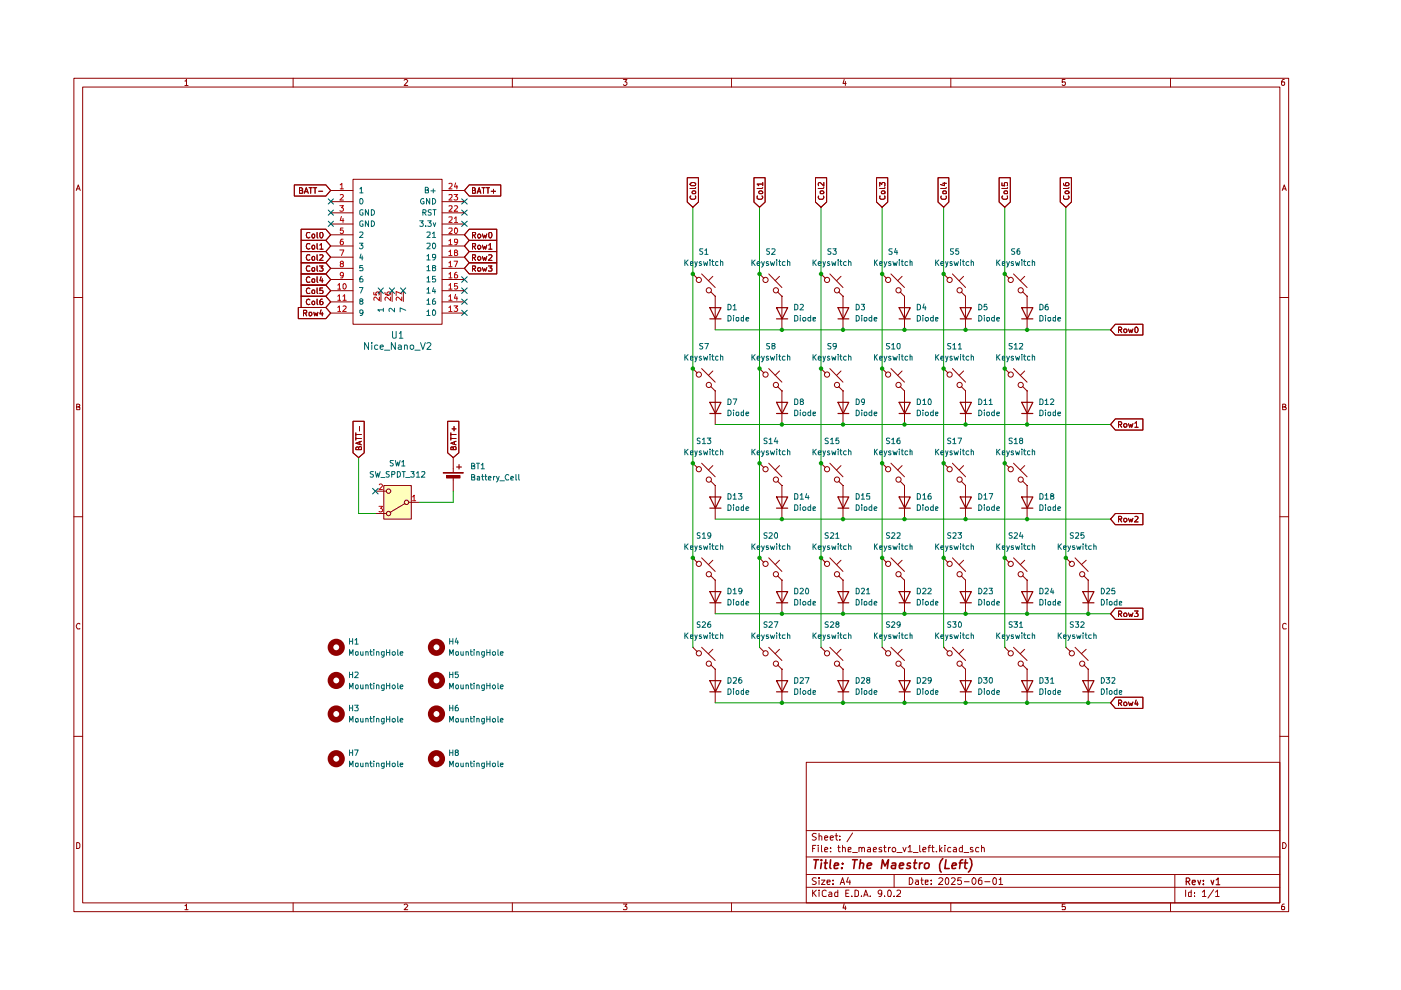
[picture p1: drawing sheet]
<svg xmlns="http://www.w3.org/2000/svg" width="297mm" height="210mm" viewBox="0 0 297 210" stroke-linecap="round" stroke-linejoin="round" font-family="sans-serif">
<g fill="none" stroke="#910000" stroke-width=".21">
<path d="M15.7 16.6h257.5v176.7h-257.5zM17.5 18.5h253.9v172.9h-253.9zM39.2 17.2h.2l.1-.4v1.3M39.2 18.1h.7M62.1 16.6v1.9M85.7 17l.2-.2h.3l.2 .3-.7 1h.7M108.6 16.6v1.9M132.2 16.8h.7l-.4 .6 .4 .1v.4l-.2 .2h-.4l-.1-.2M155.1 16.6v1.9M179 16.8l-.3 .9h.7M179.2 17.3v.8M201.6 16.6v1.9"/>
<path d="M225.8 16.8h-.6v.6h.6l.1 .1-.1 .5-.4 .1-.2-.2M248.2 16.6v1.9M272.3 16.8h-.3a.93 .93 0 0 0-.2 1.2h.5l.1-.5-.1-.1h-.5l-.1 .1M16.2 40.4l.4-1.2 .4 1.2M16.3 40h.5M271.9 40.4l.4-1.2 .4 1.2M272 40h.6M15.7 63.1h1.8M271.4 63.1h1.8M16.3 86.3h.4l.2-.3-.1-.2-.5-.1v1.2h.5l.1-.5-.2-.1M271.9 86.3l.6-.1v-.4l-.6-.1v1.2h.6l.2-.4-.3-.2M15.7 109.6h1.8"/>
<path d="M271.4 109.6h1.8M16.9 132.3l-.1-.1a.66 .66 0 0 0-.6 .4 .66 .66 0 0 0 .2 .7h.5M272.7 132.3l-.4-.1-.4 .3v.6l.2 .2h.6M15.7 156.1h1.8M271.4 156.1h1.8M16.3 178.6h.3l.3 .4v.6l-.3 .3h-.3zM170.9 161.6h100.5v29.8h-100.5zM170.9 176.1h100.5M172.3 179.9h.4M173 179.2h-.7v1.4M173.1 176.8l-.6-.1-.3 .3 .1 .3 .7 .2 .1 .2a.51 .51 0 0 1-.4 .4 .51 .51 0 0 1-.5 0M173.5 179.2v.1"/>
<path d="M173.5 179.7v.9M173.7 177.3l.3-.1 .2 .2v.7M173.7 176.7v1.4M174.2 179.2v1.2l.1 .2M174.8 177.6l.7-.1-.1-.2-.4-.1-.2 .2 .1 .7h.5M176 177.6l.7-.1-.1-.2-.4-.1-.2 .2 .1 .7h.5M176.1 179.7v.2M177 177.2h.6M177.3 176.7v1.2l.3 .2M177.6 179.7h.5M177.8 179.2v1.2l.1 .2h.2M178.1 178v.1"/>
<path d="M178.1 177.3v.1M178.6 179.8v-.1a.36 .36 0 0 1 .6 .2v.7M178.6 179.2v1.4M180.8 176.6l-1.2 1.9M182.1 179.8l.2-.1h.3l.1 .9M182.1 179.7v.9M182.7 179.9l.3-.2h.2l.1 .9M184 179.7h.4l.2 .2v.7h-.6l-.1-.3 .7-.3M186.9 179.7a.35 .35 0 0 0-.3 0 .35 .35 0 0 0-.2 .3l.5 .3v.3h-.5M187.4 179.7h.5M187.5 179.2v1.2l.1 .2h.3M188.4 179.7v.9"/>
<path d="M188.8 179.7h-.3l-.1 .3M191.4 179.7l.4 .9 .3-.9M192.5 179.7l.5-.5v1.4M195 179.2v1.2l.2 .2M196.8 179.7h.5M197.3 179.2l-.4 .2v1.2M197.5 179.7h.5M197.7 179.2v1.2l.1 .2h.2M199.2 179.2v1.4M199.7 179.7l-.5 .6M200.3 179.2v.1M200.3 179.7v.9"/>
<path d="M201.6 179.7h-.4a.59 .59 0 0 0-.1 .9h.5M202.2 179.7h.4l.2 .2v.7h-.6v-.4l.6-.2M204 179.2v1.4l-.5-.1a.6 .6 0 0 1 .1-.8h.4M206.2 179.7h-.5v.4l.6 .2-.1 .3h-.5M207.5 179.7h-.4a.59 .59 0 0 0-.1 .9h.5M208.1 179.8l.2-.1h.3l.1 .9M208.1 179.2v1.4M271.9 178.6a.65 .65 0 0 1 .8 .7 .65 .65 0 0 1-.8 .6zM39.2 192h.2l.1-.3v1.2M39.2 192.9h.7M62.1 191.4v1.9M85.7 191.9l.2-.2h.3l.2 .2-.7 1h.7"/>
<path d="M108.6 191.4v1.9M132.2 191.7h.7l-.4 .5 .4 .2v.3l-.1 .2-.6-.1M155.1 191.4v1.9M170.9 188.1h100.5M170.9 185.4h100.5M170.9 181.7h100.5M172.3 188.7v1.4M172.5 189.3l.6 .8M173.1 186.2l-.6-.1-.3 .3 .3 .4 .6 .3a.51 .51 0 0 1-.4 .4 .51 .51 0 0 1-.5 0M173.1 188.7l-.8 .8M173.7 188.7v.2M173.7 186.1v.2"/>
<path d="M173.7 186.6v.9M173.7 189.1v1M174.2 186.6h.7l-.7 .9h.7M174.8 180.2l.7-.2-.1-.3h-.4l-.2 .2 .1 .7h.5M175.2 188.9l-.4-.2-.5 .4 .1 .8 .2 .2 .6-.1M175.3 187l.7-.1-.1-.3h-.5l-.1 .2 .1 .7h.5M175.8 189.2l.4-.1 .2 .3v.7h-.6l-.1-.4 .7-.2M176.1 180.5v.1M176.6 187.4v.1M176.6 186.6v.2M177.6 188.7v1.4h-.6v-.9h.6M178.1 187.5l.5-1.4 .5 1.4"/>
<path d="M178.3 187.1h.6M179 191.6l-.3 .9h.7M179.2 192.1v.8M179.3 189.4h.5M179.8 186l-.3 1h.8M179.8 180.2l.6-.2v-.3h-.6v.9h.6M180 188.7h-.7v1.4h.7M180.2 186.6v.9M180.6 190v.1M180.8 180.8h1M181.3 188.7h.3l.4 .4v.6l-.2 .4h-.5zM182.6 190v.1"/>
<path d="M183.1 190.1l.5-1.4 .5 1.4M183.2 189.7h.7M184.5 190v.1M185.2 180.2l.6-.2-.1-.3h-.4l-.1 .7 .1 .2h.5M186.9 189.3v.2l-.5 .1-.2-.3v-.3l.2-.3 .5 .2v.8l-.2 .4h-.3M187.5 190v.1M188.2 189l.3-.3a.78 .78 0 0 1 .6 .6 .78 .78 0 0 1-.3 .8l-.5-.1zM189.6 190v.1M189.6 185.4v2.7M190.2 188.9l.1-.2 .5 .1 .1 .5-.8 .8h.8M190.2 180.8h1.1M192.5 180.6h.9"/>
<path d="M192.8 186.1a.72 .72 0 0 1 .8 .7 .72 .72 0 0 1-.8 .7zM193.6 180.8h1M194.1 186.6h.5l.1 .9M194.7 186.9h-.4l-.2 .3 .2 .3h.4M195.2 186.6h.5M195.4 186.1v1.2l.3 .2M195.7 180.2l.6-.2-.1-.3h-.5v.7v.2h.6M196.2 187l.6-.1v-.3h-.6v.9h.6M197.4 187.4v.1M197.4 186.6v.2M198.5 180.5v.1M199.1 186.3v-.1a.47 .47 0 0 1 .8 .3l-.9 1h.9"/>
<path d="M199.3 180.1l.4 .5M200.5 186.3l.2-.2a.8 .8 0 0 1 .5 .7 .8 .8 0 0 1-.5 .7l-.2-.1-.1-.5zM201.6 191.4v1.9M201.8 186.3l.1-.2h.4l.2 .4-.8 1h.8M203.8 186.1h-.7l-.1 .7 .3-.2 .4 .1 .2 .6a.52 .52 0 0 1-.9 .1M204.4 180.8h1M204.5 186.9h1M206.4 186.1a.75 .75 0 0 1 .6 .7 .75 .75 0 0 1-.6 .7 .92 .92 0 0 1 0-1.4zM208.1 186.1l-.5 .2a1.02 1.02 0 0 0 .1 1.2l.5-.1v-.6l-.5-.2-.3 .3M208.8 186.9h1.1M210.7 186.2l.3-.1 .2 .3v.9l-.2 .2a.78 .78 0 0 1-.6-.5 .78 .78 0 0 1 .3-.8zM211.8 186.5l.4-.4v1.4"/>
<path d="M211.8 187.5h.8M225.8 191.7h-.6v.6l.6-.1 .1 .2-.1 .5-.6-.1M248.2 191.4v1.9M249.1 185.4v6M251.4 188.7v1.4M252.6 188.7v1.4h-.5l-.1-.8 .2-.2 .4 .1M253.2 190v.1M253.2 189.2v.2M254.9 189.1l.5-.4v1.4M254.9 190.1h.8M257.3 188.6l-1.2 1.8M257.7 189.1l.4-.4v1.4"/>
<path d="M257.7 190.1h.8M272.3 191.7h-.3a.93 .93 0 0 0-.2 1.2h.5l.1-.5-.1-.2h-.5l-.1 .2"/>
<circle cx="189.5" cy="180.2" r=".44"/>
</g>
<path d="M251.5 186.9h.5l.3-.3v-.2l-.3-.3h-.5v1.5M251.8 186.9l.5 .7M252.8 187.1l.6-.1v-.4h-.5l-.1 .2 .1 .7h.5M254 186.6l.3 1 .3-1M255.1 187.4v.2M255.1 186.6v.2M256.8 186.6l.3 1 .2-1M257.9 186.6l.4-.5v1.5M257.9 187.6h.7" fill="none" stroke="#910000" stroke-width=".25"/>
<g fill="none" stroke="#910000" stroke-width=".34">
<path d="M172.6 182.3h1M173.1 182.3l-.3 1.8M174.2 182.3v.2M174.2 183l-.2 1.1M174.8 183h.6M175.1 182.3l-.2 1.8h.4M176.1 182.3l-.2 1.6 .3 .2M176.9 183.6l.9-.2-.1-.4h-.7l-.1 .9 .1 .2h.6M178.5 184v.1M178.6 183v.2M180.8 182.3h1M181.3 182.3l-.3 1.8"/>
<path d="M182.4 183.1l.2-.1h.4v1.1M182.5 182.3l-.3 1.8M183.9 183.6l.8-.2v-.4a.6 .6 0 0 0-.8 .2v.9h.7M186.9 184.1l.2-1.8 .5 1.3 .8-1.3-.3 1.8M189.1 183h.8l-.1 1.1M189.9 183.4l-.8 .2a.36 .36 0 0 0 .1 .5h.6M190.7 183.6l.9-.2-.2-.4h-.6l-.1 .9 .2 .2h.5M193 183h-.4l-.2 .2a.46 .46 0 0 0 .6 .4v.3a.6 .6 0 0 1-.8 .2M193.7 183h.7M194.1 182.3l-.3 1.6 .4 .2M195 183l-.1 1.1M195.6 183h-.4l-.2 .3"/>
<path d="M196 183.3l.4-.3h.4l.2 .3-.1 .5a.56 .56 0 0 1-.9 .2zM199.9 182a2.26 2.26 0 0 0-.3 2.9M200.6 182.3l-.3 1.8h1M201.8 183.6l1-.2-.1-.4h-.7l-.2 .9 .2 .2h.6M203.4 183h.6M204.1 182.3l-.5 .2-.1 1.6M204.4 183h.7M204.7 182.3l-.1 1.6 .4 .2M205.7 182a2.24 2.24 0 0 1-.4 2.9"/>
</g>
<path d="M81.4 103h5.8v7.1h-5.8z" fill="#ffffbc"/>
<g fill="none" stroke="#910000" stroke-width=".21">
<path d="M62.4 39.2h6.7l1 1.2-1 1.2h-6.7zM65.5 39.8h.7M65.9 39.8v1.2M66.5 39.8h.6M66.8 39.8v1.2M74.8 38h18.9v30.7h-18.9zM99.5 39.2h6.7v2.4h-6.7l-1-1.2zM102.2 39.8h.7M102.5 39.8v1.2M103.1 39.8h.7M103.5 39.8v1.2M145.7 37.7h2.4v5.1l-1.2 1.1-1.2-1.1z"/>
<path d="M146.4 38.9l.7-.2 .4 .2v.3l-.2 .2h-.7l-.3-.3zM147.5 39.8l-.2 .2h-1M63.5 40.4l.6-.1 .1-.3-.3-.2h-.4v1.2h.6l.1-.5-.3-.1M63.8 58.1h5.3l1 1.2-1 1.2h-5.3zM63.8 55.7h5.3l1 1.2-1 1.2h-5.3zM63.8 53.3h5.3l1 1.2-1 1.2h-5.3zM63.8 51h5.3l1 1.2-1 1.1h-5.3zM63.8 48.6h5.3l1 1.2-1 1.2h-5.3zM64.5 41l.4-1.2 .5 1.2M64.7 40.6h.5M65.7 58.8l-.3-.1a.67 .67 0 0 0-.5 .5 .67 .67 0 0 0 .3 .7l.5-.1M65.7 56.5l-.5-.1-.3 .4 .3 .7 .5-.1"/>
<path d="M65.7 54.1l-.5-.1a.67 .67 0 0 0-.3 .7 .67 .67 0 0 0 .5 .5l.3-.2M65.7 51.7l-.5-.1a.67 .67 0 0 0-.3 .7 .67 .67 0 0 0 .5 .5l.3-.1M65.7 49.4l-.5-.1a.67 .67 0 0 0-.3 .7 .67 .67 0 0 0 .5 .5l.3-.2M66.2 59.2h.5l-.1 .7h-.4zM66.2 56.8h.5l-.1 .7h-.4zM66.2 54.4h.3l.2 .1v.5l-.2 .2-.4-.3zM66.2 52.1l.3-.1 .2 .2v.5l-.2 .1-.4-.2zM66.2 49.7l.3-.1 .2 .2v.5l-.2 .2-.4-.3zM67.2 58.7v1l.2 .2M67.2 56.4v.9l.2 .2M67.2 54v1l.2 .2M67.2 51.6v1.1l.2 .1"/>
<path d="M67.2 49.3v1l.2 .2M67.6 40.6h.8M67.7 56.4h.8l-.4 .4 .4 .2v.3l-.2 .2-.6-.1M67.8 54.1l.5-.1 .2 .4-.8 .8h.8M67.8 52l.4-.4v1.2M67.8 49.4l.2-.1a.6 .6 0 0 1 .6 .4 .6 .6 0 0 1-.3 .7l-.2 .1-.3-.3zM67.8 52.8h.7M68.1 58.7l-.3 .8h.7M68.3 59.1v.8M70.1 40.4h4.7M70.1 42.8h4.7M70.1 45.1h4.7"/>
<path d="M70.1 47.5h4.7M70.1 49.8h4.7M70.1 52.2h4.7M70.1 54.5h4.7M70.1 56.9h4.7M70.1 59.3h4.7M93.7 40.4h4.8M93.7 42.8h4.8M93.7 45.1h4.8M93.7 47.5h4.8M93.7 49.8h4.8M93.7 52.2h4.8"/>
<path d="M93.7 54.5h4.8M93.7 56.9h4.8M93.7 59.3h4.8M99.5 53.3h5.8v2.4h-5.8l-1-1.2zM99.5 48.6h5.8v2.4h-5.8l-1-1.2zM99.5 55.7h5.8v2.4h-5.8l-1-1.2zM99.5 51h5.8v2.3h-5.8l-1-1.1zM100.2 54.6l.6-.1v-.5h-.6v1.2M100.2 40.4l.6-.1v-.3l-.2-.2h-.4v1.2h.6v-.4l-.2-.2M100.2 49.9l.6-.1v-.5h-.6v1.2M100.2 57l.6-.1v-.5h-.6v1.1M100.2 52.2h.6v-.6h-.6v1.2"/>
<path d="M100.4 54.6l.4 .6M100.4 49.9l.4 .6M100.4 57l.4 .5M100.4 52.2l.4 .6M101.2 41l.4-1.2 .3 1.2M101.3 54.6l.4-.2 .2 .2v.3l-.4 .3-.2-.3zM101.3 49.9l.4-.3 .2 .3v.3l-.4 .3-.2-.3zM101.3 52.2l.4-.2 .2 .2v.4l-.4 .2-.2-.2zM101.3 40.6h.6M101.3 56.8h.6v.5l-.1 .2h-.4l-.1-.2zM102.3 54.4l.2 .8 .3-.6 .2 .6 .2-.8M102.3 49.6l.2 .9 .3-.6 .2 .6 .2-.9"/>
<path d="M102.3 56.7l.2 .8 .3-.5 .2 .5 .2-.8M102.3 52l.2 .8 .3-.6 .2 .6 .2-.8M103.5 56.4h.8l-.4 .4 .4 .2v.3l-.2 .2-.6-.1M103.6 54.1l.5-.1 .2 .4-.8 .8h.8M103.6 49.4l.2-.1a.6 .6 0 0 1 .6 .4 .6 .6 0 0 1-.3 .7l-.2 .1-.3-.3zM103.6 52l.4-.4v1.2M103.6 52.8h.7M104.1 40.6h1M104.6 40.1v.9M146.5 41.6l-.2 .3 .3 .3h.6l.3-.1-.1-.5M146.8 40.6h.7v.4l-.7 .1zM146.9 58.1h.1"/>
<path d="M146.9 58.1l.9 .9M148.8 58.1l2.8 2.9M151.1 58.6l-.9 .9M161 58.1h.1M161 58.1l1 .9M163 58.1l2.8 2.9M165.3 58.6l-1 .9M187 58.1h.1M187 58.1l1 .9M188.9 58.1l2.9 2.9M191.3 58.6l-1 .9M63.2 65.2h5.9l1 1.2-1 1.2h-5.9z"/>
<path d="M63.8 62.8h5.3l1 1.2-1 1.2h-5.3zM63.8 60.5h5.3l1 1.1-1 1.2h-5.3zM64.3 66.4h.6l.1-.5-.7-.1v1.2M64.7 66.4l.3 .6M65.5 66.3l.5-.1v.7h-.5zM65.7 63.6l-.3-.2a.6 .6 0 0 0-.5 .6 .6 .6 0 0 0 .5 .6l.3-.1M65.7 61.2l-.3-.2a.67 .67 0 0 0-.5 .6 .67 .67 0 0 0 .3 .6l.5-.1M66.2 63.9h.5v.6h-.5zM66.2 61.6h.5l-.1 .6h-.4zM66.5 66.2l.2 .8 .3-.6 .2 .6 .2-.8M67.2 63.4v1l.2 .2M67.2 61v1.1l.2 .1"/>
<path d="M68.1 65.7l-.3 .8h.7M68.3 63.4l-.3 .1-.2 .3v.7h.6l.1-.4-.2-.2h-.4l-.1 .2M68.3 66.2v.8M68.4 61h-.6v.6h.5l.2 .1v.4l-.2 .1-.5-.1M70.1 61.6h4.7M70.1 64h4.7M70.1 66.4h4.7M80.8 61.6v2.3M83.1 61.6v2.3M85.5 61.6v2.3M93.7 61.6h4.8M93.7 64h4.8"/>
<path d="M93.7 66.4h4.8M146.9 78.1h.1M146.9 78.1l.9 1M148.8 78.1l2.8 2.9M150.7 61.9l.9 .9M151.1 78.7l-.9 .9M151.6 62.8h.1M151.6 62.8v7.1M161 78.1h.1M161 78.1l1 1M163 78.1l2.8 2.9M164.8 61.9l1 .9"/>
<path d="M165.3 78.7l-1 .9M165.8 62.8h.1M187 78.1h.1M187 78.1l1 1M188.9 78.1l2.9 2.9M190.8 61.9l1 .9M191.3 78.7l-1 .9M191.8 62.8h.1M236.5 68.7h5.8v2.3h-5.8l-1-1.1zM237.2 69.9h.5v-.5l-.5-.1v1.2M237.4 69.9l.4 .6M238.3 69.9l.1-.1h.4l.1 .1-.1 .5h-.5z"/>
<path d="M239.3 69.8l.2 .7 .3-.6 .1 .6 .3-.7M240.7 69.4l.3-.1a.64 .64 0 0 1 .3 .7 .64 .64 0 0 1-.4 .5l-.3-.2zM74.8 89.3h2.4v6.7l-1.2 1-1.2-1zM75.4 91.8v.7M75.4 92.6v.7M75.4 93h1.2M75.4 92.1h1.2M76 95l.3-.3 .3 .1v.5h-1.2l.1-.5h.4l.1 .5M76.2 90.4v1M76.3 93.6v.6M76.6 93.6l-1.2 .4 1.2 .3M94.9 89.3h2.4v6.7l-1.2 1-1.2-1z"/>
<path d="M95.6 93h1.1M95.6 92.1h1.1M95.6 91.8v.7M95.6 92.6v.7M95.8 90.9h.9M96.1 95l.3-.3 .3 .1v.5h-1.1v-.5h.4l.1 .5M96.3 90.4v1M96.4 93.6v.6M96.7 93.6l-1.1 .4 1.1 .3M146.9 98.2h.1M146.9 98.2l.9 .9M148.8 98.2l2.8 2.9"/>
<path d="M150.7 82l.9 .9M151.1 98.7l-.9 1M151.6 82.9h.1M151.6 82.9v7.1M161 98.2h.1M161 98.2l1 .9M163 98.2l2.8 2.9M164.8 82l1 .9M165.3 98.7l-1 1M165.8 82.9h.1M174.1 98.2h.1M174.1 98.2l.9 .9"/>
<path d="M175.9 98.2l2.8 2.9M178.3 98.7l-.9 1M187 98.2h.1M187 98.2l1 .9M188.9 98.2l2.9 2.9M190.8 82l1 .9M191.3 98.7l-1 1M191.8 82.9h.1M200.1 98.2h.1M200.1 98.2l.9 .9M201.9 98.2l2.8 2.9M204.3 98.7l-.9 1"/>
<path d="M213 98.2h.1M213 98.2l1 .9M214.9 98.2l2.9 2.9M217.3 98.7l-1 1M236.5 88.8h5.8v2.4h-5.8l-1-1.2zM237.2 90h.5v-.5l-.5-.1v1.2M237.4 90l.4 .6M238.3 90l.1-.2h.4l.1 .2-.1 .5h-.5zM239.3 89.8l.2 .8 .3-.6 .1 .6 .3-.8M240.6 89.7l.4-.3v1.2M240.6 90.6h.7M79.6 108.9h2.4"/>
<path d="M79.6 104.1h2.4M81.4 103h5.8v7.1h-5.8zM85.9 106.8l-3.2 1.8M86.7 106.5h2.3M94 100.2h4.2M94 100.2h4.2v.1h-4.2zM150.7 102l.9 1M151.6 103h.1M151.6 103v7.1M164.8 102l1 1M165.8 103h.1M165.8 103v7.1"/>
<path d="M177.8 102l.9 1M178.7 103h.1M178.7 103v7.1M190.8 102l1 1M191.8 103h.1M191.8 103v7.1M203.8 102l.9 1M204.7 103h.1M204.7 103v7.1M213 118.3h.1M213 118.3l1 1M214.9 118.3l2.9 2.9"/>
<path d="M216.8 102l1 1M217.3 118.8l-1 .9M217.8 103h.1M217.8 103v7.1M226 118.3h.1M226 118.3l1 1M227.9 118.3l2.8 2.9M230.3 118.8l-1 .9M236.5 108.9h5.8v2.4h-5.8l-1-1.2zM237.2 110.1h.5v-.5l-.5-.1v1.2M237.4 110.1l.4 .6M238.3 110.1l.1-.2h.4l.1 .2-.1 .5h-.5z"/>
<path d="M239.3 109.9l.2 .8 .3-.6 .1 .6 .3-.8M240.6 109.6l.4-.1 .3 .3-.8 .9h.8M204.7 123v7.1M213 137.2h.1M213 137.2l1 1M214.9 137.2l2.9 2.8M216.8 122.1l1 .9M217.3 137.7l-1 .9M217.8 123h.1M217.8 123v7.1M226 137.2h.1M226 137.2l1 1"/>
<path d="M227.9 137.2l2.8 2.8M229.8 122.1l.9 .9M230.3 137.7l-1 .9M230.7 123h.1M230.7 123v7.1M236.5 128.9h5.8v2.4h-5.8l-1-1.2zM237.2 130.2l.5-.1v-.5l-.5-.1v1.2M237.4 130.2l.4 .5M238.3 130h.5l.1 .6-.1 .1h-.4l-.1-.1zM239.3 130l.2 .7 .3-.5 .1 .5 .3-.7M240.5 129.5h.8l-.4 .5 .4 .2v.4l-.2 .1-.6-.1M204.7 141.9v7.1"/>
<path d="M216.8 141l1 .9M217.8 141.9h.1M217.8 141.9v7.1M229.8 141l.9 .9M230.7 141.9h.1M230.7 141.9v7.1M236.5 147.8h5.8v2.4h-5.8l-1-1.2zM237.2 149.1l.5-.1v-.5l-.5-.1v1.2M237.4 149.1l.4 .5M238.3 148.9h.5l.1 .5-.1 .2h-.4l-.1-.2zM239.3 148.8l.2 .8 .3-.5 .1 .5 .3-.8M240.9 148.4l-.3 .9h.7"/>
<path d="M241.1 148.8v.8"/>
<circle cx="148.2" cy="59.4" r=".55"/>
<circle cx="162.3" cy="59.4" r=".55"/>
<circle cx="188.3" cy="59.4" r=".55"/>
<circle cx="148.2" cy="79.4" r=".55"/>
<circle cx="150.3" cy="61.6" r=".55"/>
<circle cx="162.3" cy="79.4" r=".55"/>
<circle cx="164.5" cy="61.6" r=".55"/>
<circle cx="188.3" cy="79.4" r=".55"/>
<circle cx="190.5" cy="61.6" r=".55"/>
<circle cx="148.2" cy="99.5" r=".55"/>
<circle cx="150.3" cy="81.6" r=".55"/>
<circle cx="162.3" cy="99.5" r=".55"/>
<circle cx="164.5" cy="81.6" r=".55"/>
<circle cx="175.3" cy="99.5" r=".55"/>
<circle cx="188.3" cy="99.5" r=".55"/>
<circle cx="190.5" cy="81.6" r=".55"/>
<circle cx="201.3" cy="99.5" r=".55"/>
<circle cx="214.3" cy="99.5" r=".55"/>
<circle cx="82.4" cy="104.1" r=".47"/>
<circle cx="82.4" cy="108.9" r=".47"/>
<circle cx="86.2" cy="106.5" r=".47"/>
<circle cx="150.3" cy="101.7" r=".55"/>
<circle cx="164.5" cy="101.7" r=".55"/>
<circle cx="177.5" cy="101.7" r=".55"/>
<circle cx="190.5" cy="101.7" r=".55"/>
<circle cx="203.5" cy="101.7" r=".55"/>
<circle cx="214.3" cy="119.5" r=".55"/>
<circle cx="216.4" cy="101.7" r=".55"/>
<circle cx="227.2" cy="119.5" r=".55"/>
<circle cx="214.3" cy="138.5" r=".55"/>
<circle cx="216.4" cy="121.8" r=".55"/>
<circle cx="227.2" cy="138.5" r=".55"/>
<circle cx="229.4" cy="121.8" r=".55"/>
<circle cx="216.4" cy="140.7" r=".55"/>
<circle cx="229.4" cy="140.7" r=".55"/>
</g>
<g fill="none" stroke="#910000" stroke-width=".25">
<path d="M150.5 65.2h2.4l-1.2 2.4zM150.5 67.6h2.4M150.5 85.3h2.4l-1.2 2.4zM150.5 87.7h2.4M150.5 105.4h2.4l-1.2 2.3zM150.5 107.7h2.4M164.6 105.4h2.4l-1.2 2.3zM164.6 107.7h2.4M177.7 105.4h2.3l-1.2 2.3zM177.7 107.7h2.3M190.6 105.4h2.4l-1.2 2.3zM190.6 107.7h2.4"/>
<path d="M203.6 105.4h2.4l-1.2 2.3zM203.6 107.7h2.4M216.6 105.4h2.4l-1.2 2.3zM216.6 107.7h2.4M203.6 125.4h2.4l-1.2 2.4zM203.6 127.8h2.4M216.6 125.4h2.4l-1.2 2.4zM216.6 127.8h2.4M229.6 125.4h2.3l-1.1 2.4zM229.6 127.8h2.3M203.6 144.3h2.4l-1.2 2.4zM203.6 146.7h2.4"/>
<path d="M216.6 144.3h2.4l-1.2 2.4zM216.6 146.7h2.4M229.6 144.3h2.3l-1.1 2.4zM229.6 146.7h2.3"/>
</g>
<g fill="none" stroke="#ba0000" stroke-width=".21">
<path d="M72.1 39.2l.4-.3v1.1M95.2 38.9h.6v.5l-.6 .6h.6M96.6 38.8l-.2 .8h.6M96.9 39.3v.7M72.1 43.6h.7l-.4 .4 .3 .1v.6h-.6M72.1 53h.8l-.5 1.2M72.1 41.3l.5-.1 .2 .4-.7 .8h.7M72.1 40h.7M72.4 45.9l-.3 .8h.8M72.4 55.9h-.2a.31 .31 0 0 1 .1-.4 .31 .31 0 0 1 .4 0v.4h-.3l-.3 .2 .1 .5h.5l.1-.5-.2-.2M72.7 48.3h-.5l-.1 .6h.6v.5l-.4 .1-.2-.1M72.7 50.7h-.3l-.2 .3v.8h.5l.1-.4a.35 .35 0 0 0-.3-.3 .35 .35 0 0 0-.4 .3"/>
<path d="M72.7 46.3v.9M72.8 58.3a.35 .35 0 0 1-.3 .2 .35 .35 0 0 1-.4-.2l.1-.5h.5v.9l-.1 .2h-.4M95.2 41.3h.6v.4l-.6 .7h.6M95.2 43.7h.6v.4l-.6 .7h.6M95.2 46.1h.6v.4l-.6 .7h.6M95.2 48.4h.6v.5l-.6 .6h.6M95.2 51.1l.3-.4v1.2M95.2 53.3h.1l.2-.3v1.2M95.2 55.7h.1l.2-.3v1.2M95.2 58.1h.1l.2-.4v1.2M95.2 51.9h.6M95.2 54.2h.6"/>
<path d="M95.2 56.6h.6M95.2 58.9h.6M96.3 41.2h.7l-.4 .5 .4 .2-.1 .4h-.6M96.3 55.4h.7l-.5 1.2M96.4 43.7l.4-.1 .2 .3-.7 .9h.7M96.4 46.3l.3-.3v1.2M96.4 48.5l.1-.2a.6 .6 0 0 1 .6 .5 .6 .6 0 0 1-.2 .6l-.3 .1-.2-.2zM96.4 47.2h.6M96.5 53.5l-.1-.1v-.2l.4-.2 .2 .3-.6 .4v.5h.5l.1-.2v-.2l-.2-.3M96.9 57.7l-.4 .1-.1 .3v.7l.5 .1 .1-.1v-.4l-.1-.1h-.5v.1M97 51.2l-.1 .2h-.5v-.6l.5-.1 .1 .2-.1 .8-.5 .2M71.6 60.5l.4-.4v1.2"/>
<path d="M71.6 62.8l.4-.3v1.2M71.6 65.2l.4-.3v1.1M71.6 61.3h.6M71.6 63.7h.6M71.6 66h.6M72.7 62.8l.4-.3v1.2M72.7 64.9h.5l.2 .3-.8 .8h.8M72.7 63.7h.7M73 60.1a.62 .62 0 0 1 .4 .6 .62 .62 0 0 1-.4 .6l-.3-.3v-.6zM79.2 62v.5l.6 .1-.1-.2 .1-.4h.5v.6M80.4 63v.8l-.8-.8-.4 .2 .1 .5M81.6 62l.1 .4 .8 .2a.35 .35 0 0 0 .3-.4 .35 .35 0 0 0-.3-.3l-.4 .1-.1 .1 .3 .5"/>
<path d="M82.8 63v.8l-.8-.8-.4 .2 .1 .5M85.2 63v.8l-.9-.8-.3 .2 .1 .5M85.2 62.3l-1.2-.5v.9M95.2 60.5h.1l.2-.4v1.2M95.2 62.8l.3-.3v1.2M95.2 65.2l.3-.3v1.1M95.2 61.3h.6M95.2 63.7h.6M95.2 66h.6M96.3 64.9h.7l-.4 .4 .4 .2-.1 .5h-.6M96.6 62.4l-.2 .8h.6M96.9 62.9v.8"/>
<path d="M96.9 60.1h-.5v.6l.5-.1 .1 .2-.1 .4h-.5M80.3 107.4h.8l-.4 .4 .4 .2-.1 .5h-.7M80.4 102.8l.5-.2 .2 .4-.8 .8h.8M87.5 105.3h.1l.2-.3v1.2M87.5 106.2h.6"/>
</g>
<g fill="none" stroke="#006665" stroke-width=".21">
<path d="M76.2 51.6h.8l-.5 .4 .4 .1 .1 .4-.3 .2h-.3l-.2-.1M76.3 40l.3-.3v1.2M76.3 49.3l.5-.1 .2 .3-.8 .9h.8M76.3 40.9h.7M76.4 42.2l.2-.1a.64 .64 0 0 1 .4 .6 .64 .64 0 0 1-.5 .6l-.2-.3zM76.5 53.8l-.2 .9h.7M76.8 58.6l-.3 .1-.2 .2v.8l.5 .1 .2-.2v-.3l-.2-.2h-.4l-.1 .2M76.8 54.3v.8M76.9 56.3h-.6v.5l.5-.1 .2 .2v.3l-.2 .2-.5-.1M77 44.5a.45 .45 0 0 0-.7 .2v.7a.45 .45 0 0 0 .7 .2v-.5h-.2M77 46.9a.45 .45 0 0 0-.7 .2v.7a.45 .45 0 0 0 .7 .1v-.4h-.2M78.1 44.4v1.2l-.6-1.2v1.2"/>
<path d="M78.1 46.8v1.2l-.6-1.2v1.2M78.7 44.4a.6 .6 0 0 1 .7 .6 .6 .6 0 0 1-.7 .6zM78.7 46.8a.6 .6 0 0 1 .7 .6 .6 .6 0 0 1-.7 .6zM89 46.8h.7l-.4 .4 .4 .1v.6h-.7M89.7 45h.5l.1-.1v-.4l-.6-.1v1.2M89.8 42.2a.54 .54 0 0 0-.6 .5 .54 .54 0 0 0 .7 .5v-.4h-.2M89.9 45l.4 .6M90.2 40.3l.6-.1v-.2l-.2-.3h-.4v1.2h.6v-.5l-.2-.1M90.3 47.9v.1M90.5 49.3h.7v.4l-.7 .7h.7M90.5 51.6h.7v.5l-.7 .6h.7M90.5 54.3l.3-.4v1.2"/>
<path d="M90.5 56.6l.3-.3v1.1M90.5 58.9h.2l.1-.3v1.2M90.5 55.1h.7M90.5 57.4h.7M90.5 59.8h.7M90.7 46.8h.7l-.4 .4 .4 .1v.6h-.7M91.1 42.1v1.2l-.7-1.2v1.2M91.4 40.5h.9M91.4 44.5h-.6v.5l.6 .1v.3l-.2 .2h-.4M91.7 42.1a.6 .6 0 0 1 .7 .6 .6 .6 0 0 1-.7 .6zM91.7 49.5l.3-.3v1.2M91.7 51.7l.2-.1a.6 .6 0 0 1 .5 .4 .6 .6 0 0 1-.2 .7h-.3l-.2-.2z"/>
<path d="M91.7 50.4h.7M91.8 44.4h.7M91.9 47.2l.2 .8 .3-.8M91.9 56.7l-.2-.1 .1-.3h.4l.2 .2-.2 .2h-.3l-.2 .2 .1 .5h.4l.2-.2v-.2l-.3-.3M91.9 40v.9M92.1 44.4v1.2M92.3 58.6h-.6v.6l.5-.1 .2 .2v.3l-.2 .2-.5-.1M92.4 54.4l-.2 .2h-.4l-.1-.6 .5-.1 .2 .2-.2 .8-.4 .2M76.2 61h.8l-.5 1.1M76.5 63.8h-.2v-.3l.4-.2 .3 .4-.7 .3v.4l.2 .1 .4-.1 .1-.1-.3-.5M77 66.2l-.3 .3-.4-.2v-.5l.4-.1a.73 .73 0 0 1-.1 1.2h-.2M81.3 65.7h-1.2l.3 .3"/>
<path d="M81.3 65.4v.6M83.7 65.4v.7l-.9-.7-.3 .2v.4M86 65.8l-1.2-.5v.8M90.5 61.3h.2l.1-.3v1.1M90.5 63.7h.2l.1-.4v1.2M90.5 66l.3-.3v1.2M90.5 62.1h.7M90.5 64.5h.7M90.5 66.9h.7M91.8 65.8l.2-.1a.64 .64 0 0 1 .4 .6 .64 .64 0 0 1-.5 .6l-.2-.3zM91.9 61l-.2 .8h.7M92.2 63.3l-.3 .1-.2 .3v.7h.6l.1-.4-.2-.2h-.4l-.1 .2"/>
<path d="M92.2 61.4v.7"/>
</g>
<g fill="none" stroke="#910000" stroke-width="1.2">
<circle cx="71.3" cy="137.2" r="1.23"/>
<circle cx="92.5" cy="137.2" r="1.23"/>
<circle cx="71.3" cy="151.4" r="1.23"/>
<circle cx="71.3" cy="144.3" r="1.23"/>
<circle cx="92.5" cy="144.3" r="1.23"/>
<circle cx="92.5" cy="151.4" r="1.23"/>
<circle cx="71.3" cy="160.9" r="1.23"/>
<circle cx="92.5" cy="160.9" r="1.23"/>
</g>
<path d="M94.7 100.8h2.8v.5h-2.8z" fill="#910000"/>
<g fill="none" stroke="#910000" stroke-width=".21">
<path d="M62.4 39.2h6.7l1 1.2-1 1.2h-6.7zM65.5 39.8h.7M65.9 39.8v1.2M66.5 39.8h.6M66.8 39.8v1.2M99.5 39.2h6.7v2.4h-6.7l-1-1.2zM102.2 39.8h.7M102.5 39.8v1.2M103.1 39.8h.7M103.5 39.8v1.2M145.7 37.7h2.4v5.1l-1.2 1.1-1.2-1.1zM146.4 38.9l.7-.2 .4 .2v.3l-.2 .2h-.7l-.3-.3z"/>
<path d="M147.5 39.8l-.2 .2h-1M159.9 37.7h2.3v5.1l-1.2 1.1-1.1-1.1zM161.7 39.8l-.2 .2h-1M161.7 39h-1.2l.4 .4M161.7 38.7v.7M172.9 37.7h2.4v5.1l-1.2 1.1-1.2-1.1zM174.7 39.8l-.2 .2h-1M174.7 38.7v.8l-.9-.8-.3 .2 .1 .5M185.8 37.7h2.4v5.1l-1.2 1.1-1.2-1.1zM186.5 39.5v-.8l.4 .4 .2-.4h.4l.1 .2-.1 .6M187.6 39.8l-.1 .2h-1M198.9 37.7h2.3v5.1l-1.1 1.1-1.2-1.1z"/>
<path d="M199.9 38.9h.8M200.2 38.7v.7l-.8-.3M200.7 39.8l-.2 .2h-1M211.8 37.7h2.4v5.1l-1.2 1.1-1.2-1.1zM212.4 38.8v.6h.6l-.1-.5 .2-.2h.3l.2 .2-.1 .5M213.6 39.8l-.2 .2h-1M224.8 37.7h2.4v5.1l-1.2 1.1-1.2-1.1zM225.5 38.9v.3l.2 .2h.8l.2-.5-.3-.2h-.3l-.2 .2 .1 .5h.1M226.7 39.8l-.2 .2h-1M63.5 40.4l.6-.1 .1-.3-.3-.2h-.4v1.2h.6l.1-.5-.3-.1M63.8 58.1h5.3l1 1.2-1 1.2h-5.3zM63.8 55.7h5.3l1 1.2-1 1.2h-5.3z"/>
<path d="M63.8 53.3h5.3l1 1.2-1 1.2h-5.3zM63.8 51h5.3l1 1.2-1 1.1h-5.3zM63.8 48.6h5.3l1 1.2-1 1.2h-5.3zM64.5 41l.4-1.2 .5 1.2M64.7 40.6h.5M65.7 58.8l-.3-.1a.67 .67 0 0 0-.5 .5 .67 .67 0 0 0 .3 .7l.5-.1M65.7 56.5l-.5-.1-.3 .4 .3 .7 .5-.1M65.7 54.1l-.5-.1a.67 .67 0 0 0-.3 .7 .67 .67 0 0 0 .5 .5l.3-.2M65.7 51.7l-.5-.1a.67 .67 0 0 0-.3 .7 .67 .67 0 0 0 .5 .5l.3-.1M65.7 49.4l-.5-.1a.67 .67 0 0 0-.3 .7 .67 .67 0 0 0 .5 .5l.3-.2M66.2 59.2h.5l-.1 .7h-.4zM66.2 56.8h.5l-.1 .7h-.4z"/>
<path d="M66.2 54.4h.3l.2 .1v.5l-.2 .2-.4-.3zM66.2 52.1l.3-.1 .2 .2v.5l-.2 .1-.4-.2zM66.2 49.7l.3-.1 .2 .2v.5l-.2 .2-.4-.3zM67.2 58.7v1l.2 .2M67.2 56.4v.9l.2 .2M67.2 54v1l.2 .2M67.2 51.6v1.1l.2 .1M67.2 49.3v1l.2 .2M67.6 40.6h.8M67.7 56.4h.8l-.4 .4 .4 .2v.3l-.2 .2-.6-.1M67.8 54.1l.5-.1 .2 .4-.8 .8h.8M67.8 52l.4-.4v1.2"/>
<path d="M67.8 49.4l.2-.1a.6 .6 0 0 1 .6 .4 .6 .6 0 0 1-.3 .7l-.2 .1-.3-.3zM67.8 52.8h.7M68.1 58.7l-.3 .8h.7M68.3 59.1v.8M99.5 53.3h5.8v2.4h-5.8l-1-1.2zM99.5 48.6h5.8v2.4h-5.8l-1-1.2zM99.5 55.7h5.8v2.4h-5.8l-1-1.2zM99.5 51h5.8v2.3h-5.8l-1-1.1zM100.2 54.6l.6-.1v-.5h-.6v1.2M100.2 40.4l.6-.1v-.3l-.2-.2h-.4v1.2h.6v-.4l-.2-.2M100.2 49.9l.6-.1v-.5h-.6v1.2M100.2 57l.6-.1v-.5h-.6v1.1"/>
<path d="M100.2 52.2h.6v-.6h-.6v1.2M100.4 54.6l.4 .6M100.4 49.9l.4 .6M100.4 57l.4 .5M100.4 52.2l.4 .6M101.2 41l.4-1.2 .3 1.2M101.3 54.6l.4-.2 .2 .2v.3l-.4 .3-.2-.3zM101.3 49.9l.4-.3 .2 .3v.3l-.4 .3-.2-.3zM101.3 52.2l.4-.2 .2 .2v.4l-.4 .2-.2-.2zM101.3 40.6h.6M101.3 56.8h.6v.5l-.1 .2h-.4l-.1-.2zM102.3 54.4l.2 .8 .3-.6 .2 .6 .2-.8"/>
<path d="M102.3 49.6l.2 .9 .3-.6 .2 .6 .2-.9M102.3 56.7l.2 .8 .3-.5 .2 .5 .2-.8M102.3 52l.2 .8 .3-.6 .2 .6 .2-.8M103.5 56.4h.8l-.4 .4 .4 .2v.3l-.2 .2-.6-.1M103.6 54.1l.5-.1 .2 .4-.8 .8h.8M103.6 49.4l.2-.1a.6 .6 0 0 1 .6 .4 .6 .6 0 0 1-.3 .7l-.2 .1-.3-.3zM103.6 52l.4-.4v1.2M103.6 52.8h.7M104.1 40.6h1M104.6 40.1v.9M146.5 41.6l-.2 .3 .3 .3h.6l.3-.1-.1-.5M146.8 40.6h.7v.4l-.7 .1z"/>
<path d="M160.6 41.6l-.1 .5 .3 .1h.7l.2-.3-.2-.3M161 40.6l.5-.1 .2 .4-.2 .2h-.5l-.1-.2zM173.6 41.6a.45 .45 0 0 0 .1 .6h.7a.45 .45 0 0 0 .2-.6M173.9 40.6h.7v.5h-.6zM174.1 58.1h.1M174.1 58.1l.9 .9M175.9 58.1l2.8 2.9M178.3 58.6l-.9 .9M186.6 41.6l-.1 .5 .3 .1h.6l.2-.1-.1-.5M186.9 40.6h.7v.4l-.7 .1zM199.6 41.6a.45 .45 0 0 0 .1 .6h.7a.45 .45 0 0 0 .2-.6M199.9 40.6h.7v.5h-.6z"/>
<path d="M200.1 58.1h.1M200.1 58.1l.9 .9M201.9 58.1l2.8 2.9M204.3 58.6l-.9 .9M212.6 41.6l-.2 .3 .4 .3h.6l.2-.1-.1-.5M212.9 40.6h.7v.4l-.7 .1zM213 58.1h.1M213 58.1l1 .9M214.9 58.1l2.9 2.9M217.3 58.6l-1 .9M225.6 41.6l-.1 .5 .2 .1h.8l.2-.3-.2-.3M225.9 40.6l.5-.1 .3 .4-.2 .2h-.5l-.2-.2z"/>
<path d="M63.2 65.2h5.9l1 1.2-1 1.2h-5.9zM63.8 62.8h5.3l1 1.2-1 1.2h-5.3zM63.8 60.5h5.3l1 1.1-1 1.2h-5.3zM64.3 66.4h.6l.1-.5-.7-.1v1.2M64.7 66.4l.3 .6M65.5 66.3l.5-.1v.7h-.5zM65.7 63.6l-.3-.2a.6 .6 0 0 0-.5 .6 .6 .6 0 0 0 .5 .6l.3-.1M65.7 61.2l-.3-.2a.67 .67 0 0 0-.5 .6 .67 .67 0 0 0 .3 .6l.5-.1M66.2 63.9h.5v.6h-.5zM66.2 61.6h.5l-.1 .6h-.4zM66.5 66.2l.2 .8 .3-.6 .2 .6 .2-.8M67.2 63.4v1l.2 .2"/>
<path d="M67.2 61v1.1l.2 .1M68.1 65.7l-.3 .8h.7M68.3 63.4l-.3 .1-.2 .3v.7h.6l.1-.4-.2-.2h-.4l-.1 .2M68.3 66.2v.8M68.4 61h-.6v.6h.5l.2 .1v.4l-.2 .1-.5-.1M165.8 62.8v7.1M174.1 78.1h.1M174.1 78.1l.9 1M175.9 78.1l2.8 2.9M177.8 61.9l.9 .9M178.3 78.7l-.9 .9M178.7 62.8h.1"/>
<path d="M178.7 62.8v7.1M191.8 62.8v7.1M200.1 78.1h.1M200.1 78.1l.9 1M201.9 78.1l2.8 2.9M203.8 61.9l.9 .9M204.3 78.7l-.9 .9M204.7 62.8h.1M204.7 62.8v7.1M213 78.1h.1M213 78.1l1 1M214.9 78.1l2.9 2.9"/>
<path d="M216.8 61.9l1 .9M217.3 78.7l-1 .9M217.8 62.8h.1M217.8 62.8v7.1M236.5 68.7h5.8v2.3h-5.8l-1-1.1zM237.2 69.9h.5v-.5l-.5-.1v1.2M237.4 69.9l.4 .6M238.3 69.9l.1-.1h.4l.1 .1-.1 .5h-.5zM239.3 69.8l.2 .7 .3-.6 .1 .6 .3-.7M240.7 69.4l.3-.1a.64 .64 0 0 1 .3 .7 .64 .64 0 0 1-.4 .5l-.3-.2zM74.8 89.3h2.4v6.7l-1.2 1-1.2-1zM75.4 91.8v.7"/>
<path d="M75.4 92.6v.7M75.4 93h1.2M75.4 92.1h1.2M76 95l.3-.3 .3 .1v.5h-1.2l.1-.5h.4l.1 .5M76.2 90.4v1M76.3 93.6v.6M76.6 93.6l-1.2 .4 1.2 .3M94.9 89.3h2.4v6.7l-1.2 1-1.2-1zM95.6 93h1.1M95.6 92.1h1.1M95.6 91.8v.7M95.6 92.6v.7"/>
<path d="M95.8 90.9h.9M96.1 95l.3-.3 .3 .1v.5h-1.1v-.5h.4l.1 .5M96.1 97v3.2M96.3 90.4v1M96.4 93.6v.6M96.7 93.6l-1.1 .4 1.1 .3M165.8 82.9v7.1M177.8 82l.9 .9M178.7 82.9h.1M178.7 82.9v7.1M191.8 82.9v7.1M203.8 82l.9 .9"/>
<path d="M204.7 82.9h.1M204.7 82.9v7.1M216.8 82l1 .9M217.8 82.9h.1M217.8 82.9v7.1M236.5 88.8h5.8v2.4h-5.8l-1-1.2zM237.2 90h.5v-.5l-.5-.1v1.2M237.4 90l.4 .6M238.3 90l.1-.2h.4l.1 .2-.1 .5h-.5zM239.3 89.8l.2 .8 .3-.6 .1 .6 .3-.8M240.6 89.7l.4-.3v1.2M240.6 90.6h.7"/>
<path d="M94.7 100.8h2.8v.5h-2.8zM96.1 101.1v3M146.9 118.3h.1M146.9 118.3l.9 1M148.8 118.3l2.8 2.9M151.1 118.8l-.9 .9M161 118.3h.1M161 118.3l1 1M163 118.3l2.8 2.9M165.3 118.8l-1 .9M174.1 118.3h.1M174.1 118.3l.9 1"/>
<path d="M175.9 118.3l2.8 2.9M178.3 118.8l-.9 .9M187 118.3h.1M187 118.3l1 1M188.9 118.3l2.9 2.9M191.3 118.8l-1 .9M200.1 118.3h.1M200.1 118.3l.9 1M201.9 118.3l2.8 2.9M204.3 118.8l-.9 .9M236.5 108.9h5.8v2.4h-5.8l-1-1.2zM237.2 110.1h.5v-.5l-.5-.1v1.2"/>
<path d="M237.4 110.1l.4 .6M238.3 110.1l.1-.2h.4l.1 .2-.1 .5h-.5zM239.3 109.9l.2 .8 .3-.6 .1 .6 .3-.8M240.6 109.6l.4-.1 .3 .3-.8 .9h.8M146.9 137.2h.1M146.9 137.2l.9 1M148.8 137.2l2.8 2.8M150.7 122.1l.9 .9M151.1 137.7l-.9 .9M151.6 123h.1M151.6 123v7.1M161 137.2h.1"/>
<path d="M161 137.2l1 1M163 137.2l2.8 2.8M164.8 122.1l1 .9M165.3 137.7l-1 .9M165.8 123h.1M165.8 123v7.1M174.1 137.2h.1M174.1 137.2l.9 1M175.9 137.2l2.8 2.8M177.8 122.1l.9 .9M178.3 137.7l-.9 .9M178.7 123h.1"/>
<path d="M178.7 123v7.1M187 137.2h.1M187 137.2l1 1M188.9 137.2l2.9 2.8M190.8 122.1l1 .9M191.3 137.7l-1 .9M191.8 123h.1M191.8 123v7.1M200.1 137.2h.1M200.1 137.2l.9 1M201.9 137.2l2.8 2.8M203.8 122.1l.9 .9"/>
<path d="M204.3 137.7l-.9 .9M204.7 123h.1M236.5 128.9h5.8v2.4h-5.8l-1-1.2zM237.2 130.2l.5-.1v-.5l-.5-.1v1.2M237.4 130.2l.4 .5M238.3 130h.5l.1 .6-.1 .1h-.4l-.1-.1zM239.3 130l.2 .7 .3-.5 .1 .5 .3-.7M240.5 129.5h.8l-.4 .5 .4 .2v.4l-.2 .1-.6-.1M150.7 141l.9 .9M151.6 141.9h.1M151.6 141.9v7.1M164.8 141l1 .9"/>
<path d="M165.8 141.9h.1M165.8 141.9v7.1M177.8 141l.9 .9M178.7 141.9h.1M178.7 141.9v7.1M190.8 141l1 .9M191.8 141.9h.1M191.8 141.9v7.1M203.8 141l.9 .9M204.7 141.9h.1M236.5 147.8h5.8v2.4h-5.8l-1-1.2zM237.2 149.1l.5-.1v-.5l-.5-.1v1.2"/>
<path d="M237.4 149.1l.4 .5M238.3 148.9h.5l.1 .5-.1 .2h-.4l-.1-.2zM239.3 148.8l.2 .8 .3-.5 .1 .5 .3-.8M240.9 148.4l-.3 .9h.7M241.1 148.8v.8"/>
<circle cx="175.3" cy="59.4" r=".55"/>
<circle cx="201.3" cy="59.4" r=".55"/>
<circle cx="214.3" cy="59.4" r=".55"/>
<circle cx="175.3" cy="79.4" r=".55"/>
<circle cx="177.5" cy="61.6" r=".55"/>
<circle cx="201.3" cy="79.4" r=".55"/>
<circle cx="203.5" cy="61.6" r=".55"/>
<circle cx="214.3" cy="79.4" r=".55"/>
<circle cx="216.4" cy="61.6" r=".55"/>
<circle cx="177.5" cy="81.6" r=".55"/>
<circle cx="203.5" cy="81.6" r=".55"/>
<circle cx="216.4" cy="81.6" r=".55"/>
<circle cx="148.2" cy="119.5" r=".55"/>
<circle cx="162.3" cy="119.5" r=".55"/>
<circle cx="175.3" cy="119.5" r=".55"/>
<circle cx="188.3" cy="119.5" r=".55"/>
<circle cx="201.3" cy="119.5" r=".55"/>
<circle cx="148.2" cy="138.5" r=".55"/>
<circle cx="150.3" cy="121.8" r=".55"/>
<circle cx="162.3" cy="138.5" r=".55"/>
<circle cx="164.5" cy="121.8" r=".55"/>
<circle cx="175.3" cy="138.5" r=".55"/>
<circle cx="177.5" cy="121.8" r=".55"/>
<circle cx="188.3" cy="138.5" r=".55"/>
<circle cx="190.5" cy="121.8" r=".55"/>
<circle cx="201.3" cy="138.5" r=".55"/>
<circle cx="203.5" cy="121.8" r=".55"/>
<circle cx="150.3" cy="140.7" r=".55"/>
<circle cx="164.5" cy="140.7" r=".55"/>
<circle cx="177.5" cy="140.7" r=".55"/>
<circle cx="190.5" cy="140.7" r=".55"/>
<circle cx="203.5" cy="140.7" r=".55"/>
</g>
<g fill="none" stroke="#910000" stroke-width=".25">
<path d="M164.6 65.2h2.4l-1.2 2.4zM164.6 67.6h2.4M177.7 65.2h2.3l-1.2 2.4zM177.7 67.6h2.3M190.6 65.2h2.4l-1.2 2.4zM190.6 67.6h2.4M203.6 65.2h2.4l-1.2 2.4zM203.6 67.6h2.4M216.6 65.2h2.4l-1.2 2.4zM216.6 67.6h2.4M96.8 99h1M97.3 98.5v.9"/>
<path d="M164.6 85.3h2.4l-1.2 2.4zM164.6 87.7h2.4M177.7 85.3h2.3l-1.2 2.4zM177.7 87.7h2.3M190.6 85.3h2.4l-1.2 2.4zM190.6 87.7h2.4M203.6 85.3h2.4l-1.2 2.4zM203.6 87.7h2.4M216.6 85.3h2.4l-1.2 2.4zM216.6 87.7h2.4M150.5 125.4h2.4l-1.2 2.4zM150.5 127.8h2.4"/>
<path d="M164.6 125.4h2.4l-1.2 2.4zM164.6 127.8h2.4M177.7 125.4h2.3l-1.2 2.4zM177.7 127.8h2.3M190.6 125.4h2.4l-1.2 2.4zM190.6 127.8h2.4M150.5 144.3h2.4l-1.2 2.4zM150.5 146.7h2.4M164.6 144.3h2.4l-1.2 2.4zM164.6 146.7h2.4M177.7 144.3h2.3l-1.2 2.4zM177.7 146.7h2.3"/>
<path d="M190.6 144.3h2.4l-1.2 2.4zM190.6 146.7h2.4"/>
</g>
<g fill="none" stroke="#090" stroke-width=".21">
<path d="M146.9 43.9v93.3M161 43.9v93.3M174.1 43.9v93.3M187 43.9v93.3M200.1 43.9v93.3M213 43.9v93.3M226 43.9v93.3M151.6 69.9h83.9M76 97v11.9h3.6M151.6 90h83.9M96.1 104.1v2.4h-7.1M151.6 110.1h83.9"/>
<path d="M151.6 130.1h83.9M151.6 149h83.9"/>
</g>
<g fill="none" stroke="#000589" stroke-width=".21">
<path d="M69.6 42.2l1.1 1.1M69.6 46.9l1.1 1.1M69.6 44.5l1.1 1.1M70.7 42.2l-1.1 1.1M70.7 46.9l-1.1 1.1M70.7 44.5l-1.1 1.1M97.9 58.7l1.2 1.2M97.9 46.9l1.2 1.1M97.9 42.2l1.2 1.1M97.9 44.5l1.2 1.1M99.1 58.7l-1.2 1.2M99.1 46.9l-1.2 1.1"/>
<path d="M99.1 42.2l-1.2 1.1M99.1 44.5l-1.2 1.1M80.2 61l1.1 1.2M81.3 61l-1.1 1.2M82.5 61l1.2 1.2M83.7 61l-1.2 1.2M84.9 61l1.1 1.2M86 61l-1.1 1.2M97.9 65.8l1.2 1.1M97.9 61l1.2 1.2M97.9 63.4l1.2 1.1M99.1 65.8l-1.2 1.1"/>
<path d="M99.1 61l-1.2 1.2M99.1 63.4l-1.2 1.1M79 103.5l1.2 1.2M80.2 103.5l-1.2 1.2"/>
</g>
<g fill="#090">
<circle cx="226" cy="118.3" r=".47"/>
<circle cx="217.8" cy="110.1" r=".47"/>
<circle cx="204.7" cy="69.9" r=".47"/>
<circle cx="217.8" cy="69.9" r=".47"/>
<circle cx="213" cy="78.1" r=".47"/>
<circle cx="200.1" cy="118.3" r=".47"/>
<circle cx="204.7" cy="110.1" r=".47"/>
<circle cx="213" cy="118.3" r=".47"/>
<circle cx="174.1" cy="118.3" r=".47"/>
<circle cx="191.8" cy="110.1" r=".47"/>
<circle cx="187" cy="118.3" r=".47"/>
<circle cx="178.7" cy="110.1" r=".47"/>
<circle cx="187" cy="98.2" r=".47"/>
<circle cx="146.9" cy="118.3" r=".47"/>
<circle cx="161" cy="118.3" r=".47"/>
<circle cx="165.8" cy="110.1" r=".47"/>
<circle cx="161" cy="98.2" r=".47"/>
<circle cx="165.8" cy="90" r=".47"/>
<circle cx="174.1" cy="98.2" r=".47"/>
<circle cx="165.8" cy="69.9" r=".47"/>
<circle cx="161" cy="58.1" r=".47"/>
<circle cx="230.7" cy="130.1" r=".47"/>
<circle cx="204.7" cy="130.1" r=".47"/>
<circle cx="217.8" cy="130.1" r=".47"/>
<circle cx="217.8" cy="149" r=".47"/>
<circle cx="230.7" cy="149" r=".47"/>
<circle cx="146.9" cy="58.1" r=".47"/>
<circle cx="146.9" cy="98.2" r=".47"/>
<circle cx="146.9" cy="78.1" r=".47"/>
<circle cx="187" cy="78.1" r=".47"/>
<circle cx="178.7" cy="69.9" r=".47"/>
<circle cx="191.8" cy="90" r=".47"/>
<circle cx="174.1" cy="58.1" r=".47"/>
<circle cx="174.1" cy="78.1" r=".47"/>
<circle cx="161" cy="78.1" r=".47"/>
<circle cx="178.7" cy="90" r=".47"/>
<circle cx="191.8" cy="149" r=".47"/>
<circle cx="204.7" cy="149" r=".47"/>
<circle cx="178.7" cy="149" r=".47"/>
<circle cx="178.7" cy="130.1" r=".47"/>
<circle cx="165.8" cy="149" r=".47"/>
<circle cx="165.8" cy="130.1" r=".47"/>
<circle cx="191.8" cy="130.1" r=".47"/>
<circle cx="191.8" cy="69.9" r=".47"/>
<circle cx="200.1" cy="58.1" r=".47"/>
<circle cx="187" cy="58.1" r=".47"/>
<circle cx="213" cy="98.2" r=".47"/>
<circle cx="200.1" cy="98.2" r=".47"/>
<circle cx="200.1" cy="78.1" r=".47"/>
<circle cx="213" cy="58.1" r=".47"/>
<circle cx="204.7" cy="90" r=".47"/>
<circle cx="217.8" cy="90" r=".47"/>
</g>
<g fill="none" stroke="#006665" stroke-width=".21">
<path d="M145.2 55.1v1.2M145.4 55.6l.5 .7M145.9 55.1l-.7 .7M146.4 55.9l.5-.1v-.3h-.5v.7h.5M147.3 55.5l.3 .8M147.8 55.5l-.3 1.1h-.2M148.7 55.5h-.3l-.1 .2 .5 .4-.2 .2-.3-.1M149 52.7h-.6l-.1 .2 .1 .4 .5 .1v.4h-.6M149.2 55.5l.2 .8 .2-.6 .3 .6 .1-.8M149.4 53.1l.4-.4v1.2M149.4 53.9h.7M150.5 55.1v.1"/>
<path d="M150.5 55.5v.8M150.9 55.5h.5M151 55.1v1l.4 .2M152.2 55.5h-.3l-.2 .1v.5l.2 .2 .3-.1M152.7 55.6l.2-.1h.3v.8M152.7 55.1v1.2M159.4 55.1v1.2M159.6 55.6l.5 .7M160.1 55.1l-.7 .7M160.5 55.9l.6-.1-.1-.3-.5 .1v.5l.2 .2 .3-.1M161.5 55.5l.3 .8M162.1 55.5l-.3 .8-.3 .3"/>
<path d="M162.9 55.5h-.4v.3l.3 .1 .2 .2-.2 .2-.3-.1M163.2 52.7l-.6 .1v.5l.6 .1v.4l-.2 .1-.4-.1M163.3 55.5l.3 .8 .1-.6 .3 .6 .3-.8M163.7 52.8l.5-.1 .1 .4-.7 .8h.7M164.7 55.1v.1M164.7 55.5v.8M165.1 55.5h.4M165.3 55.1v1.1l.2 .1M166.5 55.5h-.4l-.2 .2v.5h.6M167 55.6l.1-.1 .4 .1v.7M167 55.1v1.2M172.4 55.1v1.2"/>
<path d="M172.6 55.6l.5 .7M173.1 55.1l-.7 .7M173.5 55.9l.6-.1-.2-.3-.4 .1v.5l.2 .2 .3-.1M174.5 55.5l.3 .8M175 55.5l-.3 1.1h-.2M175.9 55.5h-.3l-.2 .2 .5 .4-.1 .2-.4-.1M176.2 52.7h-.6v.6l.5 .1 .1 .3-.3 .2-.4-.1M176.4 55.5l.1 .8 .3-.6 .2 .6 .2-.8M176.6 52.7h.7l-.3 .5 .3 .1v.5l-.2 .1h-.3l-.2-.1M177.7 55.1v.1M177.7 55.5v.8M178.1 55.5h.4"/>
<path d="M178.2 55.1v1l.3 .2M179.4 55.5h-.3l-.3 .2v.3l.3 .3 .3-.1M179.9 55.6l.2-.1 .3 .1v.7M179.9 55.1v1.2M185.4 55.1v1.2M185.6 55.6l.4 .7M186 55.1l-.6 .7M186.5 55.9l.5-.1v-.3h-.5v.7h.5M187.5 55.5l.2 .8M188 55.5l-.4 1.1h-.1M188.9 55.5h-.3l-.2 .1 .2 .3 .3 .1v.2h-.5M189.1 52.7h-.5l-.1 .2 .1 .4 .5 .1v.4l-.1 .1-.5-.1"/>
<path d="M189.3 55.5l.3 .8 .1-.6 .3 .6 .2-.8M189.9 52.7l-.2 .8h.6M190.2 53.1v.8M190.7 55.1v.1M190.7 55.5v.8M191.1 55.5h.4M191.3 55.1v1.1l.2 .1M192.4 55.5h-.3l-.2 .2v.5h.5M193 55.6l.1-.1h.3v.8M193 55.1v1.2M198.4 55.1v1.2M198.5 55.6l.6 .7"/>
<path d="M199.1 55.1l-.7 .7M199.5 55.9l.6-.1-.2-.3-.4 .1v.5l.1 .2 .4-.1M200.5 55.5l.2 .8M201 55.5l-.3 1.1h-.2M201.8 55.5h-.4v.3l.4 .1 .1 .2-.1 .2-.4-.1M202.2 52.7l-.7 .1v.4l.7 .4-.3 .3-.4-.1M202.3 55.5l.2 .8 .3-.6 .1 .6 .3-.8M203.2 52.7h-.5l-.1 .6h.6v.5l-.4 .1-.2-.1M203.6 55.1v.1M203.6 55.5v.8M204 55.5h.5M204.2 55.1v1l.3 .2"/>
<path d="M205.4 55.5h-.3l-.3 .2v.3l.3 .3 .3-.1M205.9 55.6l.2-.1 .3 .1v.7M205.9 55.1v1.2M211.3 55.1v1.2M211.5 55.6l.5 .7M212 55.1l-.7 .7M212.5 55.9l.5-.1v-.3h-.5v.7h.5M213.4 55.5l.3 .8M214 55.5l-.4 1.1h-.2M214.9 55.5h-.4l-.1 .1 .1 .3 .4 .1v.2h-.5M215.1 52.7h-.5l-.1 .2 .1 .4 .5 .1v.4l-.1 .1-.5-.1M215.3 55.5l.3 .8 .1-.6 .3 .6 .2-.8"/>
<path d="M216.2 52.7h-.4l-.2 .3v.8l.2 .1 .4-.1v-.5l-.4-.1-.2 .2M216.7 55.1v.1M216.7 55.5v.8M217 55.5h.5M217.2 55.1v1l.3 .2M218.4 55.5h-.4l-.2 .1v.5l.2 .2 .4-.1M218.9 55.6l.1-.1h.4v.8M218.9 55.1v1.2M78.1 72.6v1.5l-.8-1.5v1.5M78.8 72.6v.2M78.8 73.2v.9M80.1 73.2h-.4l-.3 .2 .1 .6h.6"/>
<path d="M80.6 73.6l.7-.1-.2-.3-.5 .1v.6l.3 .2 .3-.1M81.5 74.3h1.1M83.2 70.3v1.2l.3 .2 .5-.1v-1.3M83.8 72.6v1.5l-.8-1.5v1.5M84.5 73.2h.3l.3 .1v.8M84.7 70.7l.3-.4v1.4M84.7 71.7h.7M85.1 73.5l-.6 .1-.1 .1 .2 .4 .5-.1M85.8 73.2h.4l.2 .1v.8M85.8 73.2v.9M87 73.2h.6l.1 .6-.2 .3h-.3l-.2-.3zM88 74.3h1.1"/>
<path d="M89.2 72.6l.5 1.5 .5-1.5M90.5 72.8l.6-.2 .3 .3-.1 .3-.8 .9h.9M145.2 75.2v1.2M145.4 75.7l.5 .7M145.9 75.2l-.7 .7M146.4 75.9h.5v-.3h-.5v.7h.5M147.3 75.5l.3 .9M147.8 75.5l-.3 1.1-.2 .1M148.7 75.6l-.3-.1-.1 .3 .5 .4-.2 .2-.3-.1M149 72.8h-.6l-.1 .2 .1 .3 .5 .2v.4h-.6M149.2 75.5l.2 .9 .2-.6 .3 .6 .1-.9M149.4 72.8h.8l-.5 1.2"/>
<path d="M150.5 75.2v.1M150.5 75.5v.9M150.9 75.5h.5M151 75.2v1l.4 .2M152.2 75.6l-.3-.1-.2 .2v.5l.2 .2 .3-.1M152.7 75.7l.2-.2 .3 .1v.8M152.7 75.2v1.2M154.3 66.9l.6 .2 .1 .3-.1 .5-.3 .2h-.3zM154.3 64.5l.6 .2 .1 .3-.1 .5-.3 .2h-.3zM155.4 64.9l.4-.4v1.2M155.4 65.7h.7M155.5 66.9v.1"/>
<path d="M155.5 67.3v.8M156.1 67.3l.5 .1v.6h-.5zM157.6 67.3l-.5 .1v.6h.5M157.6 66.9v1.2M158.2 67.6h.5v-.3h-.5v.2v.4l.1 .2 .4-.1M159.4 75.2v1.2M159.6 75.7l.5 .7M160.1 75.2l-.7 .7M160.5 75.9h.6l-.1-.4-.5 .2v.5l.2 .2 .3-.1M161.5 75.5l.3 .9M162.1 75.5l-.5 1.2h-.1M162.9 75.6h-.4v.3h.3l.2 .3-.2 .2-.3-.1"/>
<path d="M163.2 72.8l-.6 .1v.3l.6 .3v.3l-.2 .2-.4-.1M163.3 75.5l.3 .9 .1-.6 .3 .6 .3-.9M163.8 73.3l-.1-.4 .5-.1 .1 .3-.2 .2-.4 .1v.4l.1 .2h.3l.2-.3v-.2l-.2-.2M164.7 75.2v.1M164.7 75.5v.9M165.1 75.5h.4M165.3 75.2v1.1l.2 .1M166.5 75.6l-.4-.1-.2 .3v.5h.6M167 75.7l.1-.2 .4 .2v.7M167 75.2v1.2M168.5 66.9h.3l.4 .2v.7l-.4 .3h-.3zM168.5 64.5h.3l.4 .3v.6l-.4 .3h-.3z"/>
<path d="M169.7 66.9v.1M169.7 64.6l.4-.1 .2 .4-.7 .8h.7M169.7 67.3v.8M170.2 67.5l.1-.2h.4l.2 .2-.1 .5h-.5zM171.9 67.3h-.5l-.1 .5a.36 .36 0 0 0 .6 .2M171.9 66.9v1.2M172.4 67.6h.5v-.3h-.5v.7h.5M172.4 75.2v1.2M172.6 75.7l.5 .7M173.1 75.2l-.7 .7M173.5 75.9h.6l-.2-.4-.4 .2v.5l.2 .2 .3-.1M174.5 75.5l.3 .9"/>
<path d="M175 75.5l-.3 1.1-.2 .1M175.9 75.6l-.3-.1-.2 .3 .5 .4-.1 .2-.4-.1M176.2 72.8h-.6v.5l.5 .2 .1 .2-.3 .3-.4-.1M176.4 75.5l.1 .9 .3-.6 .2 .6 .2-.9M177.3 73.3l-.1 .2h-.4l-.2-.2v-.3l.2-.2 .5 .1v.8l-.2 .2-.3 .1M177.7 75.2v.1M177.7 75.5v.9M178.1 75.5h.4M178.2 75.2v1l.3 .2M179.4 75.6l-.3-.1-.3 .3v.3l.3 .3 .3-.1M179.9 75.7l.2-.2 .3 .2v.7M179.9 75.2v1.2"/>
<path d="M181.5 66.9l.6 .2 .1 .3-.1 .5-.3 .2h-.3zM181.5 64.5l.6 .2 .1 .3-.1 .5-.3 .2h-.3zM182.6 64.5h.7l-.3 .4 .3 .3-.1 .4h-.6M182.7 66.9v.1M182.7 67.3v.8M183.3 67.3h.4l.1 .2v.3l-.2 .3-.4-.1zM184.8 67.3h-.4l-.2 .2 .1 .5h.5M184.8 66.9v1.2M185.3 67.6h.6l-.1-.3h-.4l-.1 .2v.4l.2 .2 .3-.1M185.4 75.2v1.2M185.6 75.7l.4 .7M186 75.2l-.6 .7"/>
<path d="M186.5 75.9h.5v-.3h-.5v.7h.5M187.5 75.5l.2 .9M188 75.5l-.4 1.1-.1 .1M188.6 72.8l-.6 .1v.3l.6 .5-.2 .3-.4-.1M188.9 75.6l-.3-.1-.2 .2 .2 .2 .3 .1v.3h-.5M189.1 73.2l.3-.4v1.2M189.1 74h.6M189.3 75.5l.3 .9 .1-.6 .3 .6 .2-.9M190.3 72.8h.4l.1 .2v.7l-.2 .3a.71 .71 0 0 1-.3-1.2zM190.7 75.2v.1M190.7 75.5v.9M191.1 75.5h.4"/>
<path d="M191.3 75.2v1.1l.2 .1M192.4 75.6l-.3-.1-.2 .3v.5h.5M193 75.7l.1-.2 .3 .1v.8M193 75.2v1.2M194.5 66.9h.3l.4 .2v.7l-.4 .3h-.3zM194.5 64.5h.3l.4 .3v.6l-.4 .3h-.3zM195.7 66.9v.1M195.7 67.3v.8M195.9 64.4l-.2 .9h.6M196.2 67.5l.1-.2h.4l.1 .2v.5h-.5zM196.2 64.9v.8M197.9 67.3h-.5l-.1 .5a.36 .36 0 0 0 .6 .2"/>
<path d="M197.9 66.9v1.2M198.4 67.6h.5l-.1-.3h-.4v.7h.4M198.4 75.2v1.2M198.5 75.7l.6 .7M199.1 75.2l-.7 .7M199.5 75.9h.6l-.2-.4-.4 .2v.5l.1 .2 .4-.1M200.5 75.5l.2 .9M201 75.5l-.3 1.1-.2 .1M201.6 72.8h-.6v.5l.5 .2 .1 .2-.3 .3-.4-.1M201.8 75.6h-.4v.3h.4l.1 .3-.1 .2-.4-.1M202 73.2l.4-.4v1.2M202 74h.7"/>
<path d="M202.3 75.5l.2 .9 .3-.6 .1 .6 .3-.9M203.2 73.2l.3-.4v1.2M203.2 74h.7M203.6 75.2v.1M203.6 75.5v.9M204 75.5h.5M204.2 75.2v1l.3 .2M205.4 75.6l-.3-.1-.3 .3v.3l.3 .3 .3-.1M205.9 75.7l.2-.2 .3 .2v.7M205.9 75.2v1.2M207.5 66.9a.6 .6 0 0 1 .7 .6 .6 .6 0 0 1-.7 .6zM207.5 64.5a.6 .6 0 0 1 .7 .6 .6 .6 0 0 1-.7 .6z"/>
<path d="M208.7 66.9v.1M208.7 67.3v.8M209.2 64.5h-.5l-.1 .6 .2-.2 .4 .1v.6h-.6M209.3 67.3h.4l.1 .2v.3l-.3 .3-.3-.1zM210.8 67.3h-.4l-.2 .2 .1 .5h.5M210.8 66.9v1.2M211.3 67.6h.6l-.1-.3h-.4l-.1 .2v.4l.2 .2 .3-.1M211.3 75.2v1.2M211.5 75.7l.5 .7M212 75.2l-.7 .7M212.5 75.9h.5v-.3h-.5v.7h.5M213.4 75.5l.3 .9"/>
<path d="M214 75.5l-.4 1.1-.2 .1M214.6 72.8l-.6 .1v.3l.6 .5-.2 .3-.4-.1M214.9 75.6l-.4-.1-.1 .2 .1 .2 .4 .1v.3h-.5M215.1 73.2l.3-.4v1.2M215.1 74h.6M215.3 75.5l.3 .9 .1-.6 .3 .6 .2-.9M216.2 72.9l.5-.1 .1 .4-.7 .8h.7M216.7 75.2v.1M216.7 75.5v.9M217 75.5h.5M217.2 75.2v1l.3 .2M218.4 75.6l-.4-.1-.2 .2v.5l.2 .2 .4-.1"/>
<path d="M218.9 75.7l.1-.2 .4 .1v.8M218.9 75.2v1.2M220.5 66.9h.3l.3 .2v.7l-.3 .3h-.3zM220.5 64.5h.3l.3 .3v.6l-.3 .3h-.3zM221.7 66.9v.1M221.7 67.3v.8M222.2 64.5h-.3a.73 .73 0 0 0-.1 1.2l.4-.1v-.5l-.4-.2-.2 .3M222.2 67.3l.6 .1v.6h-.6zM223.8 67.3l-.5 .1v.6h.5M223.8 66.9v1.2M224.3 67.6h.6l-.1-.3h-.4l-.1 .2v.4l.2 .2 .3-.1M79.2 100h-.5l-.2 .2 .2 .3 .5 .2v.3l-.2 .2-.5-.1"/>
<path d="M79.6 100l.2 1.2 .3-.9 .2 .9 .3-1.2M82.5 100h-.5v.5l.5 .2v.2l-.2 .3-.4-.1M83.4 97.6h-.6v.5l.5 .2 .1 .3-.3 .2-.4-.1M83.8 97.6l.3 1.2 .2-.8 .2 .8 .3-1.2M84.2 100h.5a.66 .66 0 0 1 .2 .7 .66 .66 0 0 1-.7 .5zM85.2 98l.3-.4v1.2M85.2 98.8h.7M85.3 100h.6M85.6 100v1.2M87.1 100h.7l-.3 .4 .3 .1v.5l-.2 .2h-.3l-.2-.2M100 98.8l.6-.1 .1-.2-.3-.3h-.4v1.2h.6l.1-.5-.3-.1M101 98.2h.7"/>
<path d="M101.3 98.2v1.2M102 98.6h.2l.2-.4v1.2M102 99.4h.7M145.2 95.2v1.2M145.4 95.8l.5 .6M145.9 95.2l-.7 .7M146.4 96l.5-.1v-.2h-.5v.7h.5M147.3 95.6l.3 .8M147.8 95.6l-.3 1.1-.2 .1M148.4 93h-.6v.3l.6 .3v.4h-.6M148.7 95.7l-.3-.1-.1 .2 .5 .5-.2 .1h-.3M148.9 93.2l.4-.3v1.2"/>
<path d="M148.9 94.1h.7M149.2 95.6l.2 .8 .2-.6 .3 .6 .1-.8M149.9 92.9h.8l-.4 .4 .3 .1v.6h-.7M150.5 95.2v.1M150.5 95.6v.8M150.9 95.6h.5M151 95.2v1.1l.4 .1M152.2 95.7l-.3-.1-.2 .2v.5l.2 .1h.3M152.7 95.8l.2-.2 .3 .1v.7M152.7 95.2v1.2M154.3 87l.6 .1 .1 .4-.1 .5-.3 .1h-.3zM154.3 84.6a.66 .66 0 0 1 .7 .4 .66 .66 0 0 1-.2 .8h-.5z"/>
<path d="M155.4 84.6h.8l-.5 1.2M155.5 87h.1M155.5 87.4v.7M156.1 87.4l.5 .1v.6h-.5zM157.6 87.4l-.5 .1v.6h.5M157.6 87v1.1M158.2 87.7l.5-.1v-.2h-.5v.1v.5l.1 .1h.4M159.4 95.2v1.2M159.6 95.8l.5 .6M160.1 95.2l-.7 .7M160.5 96l.6-.1-.1-.3-.5 .2v.5l.2 .1h.3M161.5 95.6l.3 .8"/>
<path d="M162.1 95.6l-.5 1.2h-.1M162.6 93l-.4-.1-.2 .2 .1 .3 .5 .2v.4h-.6M162.9 95.7h-.4v.2l.3 .1 .2 .3-.2 .1h-.3M163.1 93.2l.3-.3v1.2M163.1 94.1h.6M163.3 95.6l.3 .8 .1-.6 .3 .6 .3-.8M164.5 92.8l-.3 .8h.7M164.7 95.2v.1M164.7 95.6v.8M164.8 93.3v.8M165.1 95.6h.4M165.3 95.2v1.2h.2"/>
<path d="M166.5 95.7l-.4-.1-.2 .2v.6h.6M167 95.8l.1-.2 .4 .2v.6M167 95.2v1.2M168.5 87h.3l.4 .2v.7l-.4 .2h-.3zM168.5 84.6l.5 .1 .2 .2v.6l-.2 .3h-.5zM169.7 87h.1M169.7 87.4v.7M169.8 85.1l-.1-.1v-.2l.4-.2 .2 .3-.6 .4 .1 .5h.4l.1-.2v-.3l-.2-.2M170.2 87.5l.1-.1h.4l.2 .1-.1 .6h-.5zM171.9 87.4h-.5l-.1 .5a.36 .36 0 0 0 .6 .2M171.9 87v1.1M172.4 87.7l.5-.1v-.2h-.5v.7h.5"/>
<path d="M172.4 95.2v1.2M172.6 95.8l.5 .6M173.1 95.2l-.7 .7M173.5 96l.6-.1-.2-.3-.4 .2v.5l.2 .1h.3M174.5 95.6l.3 .8M175 95.6l-.3 1.1-.2 .1M175.6 93l-.4-.1-.3 .2 .3 .4 .4 .1v.4h-.7M175.9 95.7l-.3-.1-.2 .2 .5 .5-.1 .1h-.4M176.1 93.2l.3-.3v1.2M176.1 94.1h.7M176.4 95.6l.1 .8 .3-.6 .2 .6 .2-.8M177.7 95.2v.1"/>
<path d="M177.7 95.6v.8M177.8 92.9h-.5l-.1 .6 .2-.2 .4 .1v.6h-.6M178.1 95.6h.4M178.2 95.2v1.1l.3 .1M179.4 95.7l-.3-.1-.3 .2v.4l.3 .2h.3M179.9 95.8l.2-.2 .3 .2v.6M179.9 95.2v1.2M181.5 87l.6 .1 .1 .4-.1 .5-.3 .1h-.3zM181.5 84.6a.66 .66 0 0 1 .7 .4 .66 .66 0 0 1-.3 .8h-.4zM182.7 87h.1M182.7 87.4v.7M183.2 87.5l.5-.1v.7h-.5z"/>
<path d="M183.3 85.1l-.2 .2h-.2l-.3-.2v-.3l.3-.2h.2l.2 .2-.2 1h-.3M184.8 87.4h-.4l-.2 .1 .1 .6h.5M184.8 87v1.1M185.3 87.7l.6-.1-.1-.2h-.4l-.1 .1v.5l.2 .1h.3M185.4 95.2v1.2M185.6 95.8l.4 .6M186 95.2l-.6 .7M186.5 96l.5-.1v-.2h-.5v.7h.5M187.5 95.6l.2 .8M188 95.6l-.4 1.1-.1 .1M188.6 93h-.6v.3l.6 .4-.2 .4-.4-.1M188.9 95.7l-.3-.1-.2 .2 .2 .2 .3 .1v.3h-.5"/>
<path d="M189.1 93.2l.3-.3v1.2M189.1 94.1h.6M189.3 95.6l.3 .8 .1-.6 .3 .6 .2-.8M190.7 95.2v.1M190.7 95.6v.8M190.8 92.9h-.3a.73 .73 0 0 0-.1 1.2l.4-.1v-.5l-.4-.2-.2 .3M191.1 95.6h.4M191.3 95.2v1.2h.2M192.4 95.7l-.3-.1-.2 .2v.6h.5M193 95.8l.1-.2 .3 .1v.7M193 95.2v1.2M194.5 87h.3l.4 .2v.7l-.4 .2h-.3z"/>
<path d="M194.5 84.6l.5 .1 .2 .2v.6l-.2 .3h-.5zM195.7 87h.1M195.7 84.9l.3-.3v1.2M195.7 87.4v.7M195.7 85.8h.6M196.2 87.5l.1-.1h.4l.1 .1v.6h-.5zM197 84.6a.75 .75 0 0 1 .3 1.2h-.4l-.1-.5v-.5zM197.9 87.4h-.5l-.1 .5a.36 .36 0 0 0 .6 .2M197.9 87v1.1M198.4 87.7l.5-.1-.1-.2h-.4v.7h.4M198.4 95.2v1.2M198.5 95.8l.6 .6"/>
<path d="M199.1 95.2l-.7 .7M199.5 96l.6-.1-.2-.3-.4 .2v.5l.1 .1h.4M200.5 95.6l.2 .8M201 95.6l-.3 1.1-.2 .1M201.6 93h-.6v.4l.5 .2 .1 .2-.3 .3-.4-.1M201.8 95.7h-.4v.2l.4 .1 .1 .3-.1 .1h-.4M202 93.2l.4-.3v1.2M202 94.1h.7M202.3 95.6l.2 .8 .3-.6 .1 .6 .3-.8M203.1 92.9h.8l-.5 1.2M203.6 95.2v.1M203.6 95.6v.8"/>
<path d="M204 95.6h.5M204.2 95.2v1.1l.3 .1M205.4 95.7l-.3-.1-.3 .2v.4l.3 .2h.3M205.9 95.8l.2-.2 .3 .2v.6M205.9 95.2v1.2M207.5 87a.6 .6 0 0 1 .7 .5 .6 .6 0 0 1-.7 .6zM207.5 84.6a.66 .66 0 0 1 .7 .4 .66 .66 0 0 1-.3 .8h-.4zM208.6 84.9l.4-.3v1.2M208.6 85.8h.7M208.7 87h.1M208.7 87.4v.7M209.2 87.5l.5-.1v.7h-.5z"/>
<path d="M209.7 84.9h.2l.2-.3v1.2M209.7 85.8h.7M210.8 87.4h-.4l-.2 .1 .1 .6h.5M210.8 87v1.1M211.3 87.7l.6-.1-.1-.2h-.4l-.1 .1v.5l.2 .1h.3M211.3 95.2v1.2M211.5 95.8l.5 .6M212 95.2l-.7 .7M212.5 96l.5-.1v-.2h-.5v.7h.5M213.4 95.6l.3 .8M214 95.6l-.4 1.1-.2 .1M214.6 93h-.6v.3l.6 .4-.2 .4-.4-.1"/>
<path d="M214.9 95.7l-.4-.1-.1 .2 .1 .2 .4 .1v.3h-.5M215.1 93.2l.3-.3v1.2M215.1 94.1h.6M215.3 95.6l.3 .8 .1-.6 .3 .6 .2-.8M216.4 93.4l-.2-.3a.35 .35 0 0 1 .3-.2 .35 .35 0 0 1 .3 .2l-.2 .3a.36 .36 0 0 0-.4 .4 .36 .36 0 0 0 .5 .3 .36 .36 0 0 0 0-.6l-.1-.1M216.7 95.2v.1M216.7 95.6v.8M217 95.6h.5M217.2 95.2v1.1l.3 .1M218.4 95.7l-.4-.1-.2 .2v.5l.2 .1h.4M218.9 95.8l.1-.2 .4 .1v.7M218.9 95.2v1.2"/>
<path d="M220.5 87h.3l.3 .2v.7l-.3 .2h-.3zM220.5 84.6h.3l.3 .3v.6l-.1 .3h-.5zM221.6 84.9h.1l.2-.3v1.2M221.6 85.8h.6M221.7 87h.1M221.7 87.4v.7M222.2 87.4l.6 .1v.6h-.6zM222.8 84.8l.4-.2 .2 .3-.7 .9h.7M223.8 87.4l-.5 .1v.6h.5M223.8 87v1.1M224.3 87.7l.6-.1-.1-.2h-.4l-.1 .1v.5l.2 .1h.3M80.8 101.3h.8"/>
<path d="M83.1 100.6l.6-.1v-.5h-.6v1.2M86 101.3h1M88.3 100.3l.3-.3v1.2M88.3 101.2h.7M89.4 100.1l.6-.1 .1 .3-.8 .9h.8M100 101.2l.6-.1 .1-.3-.3-.2h-.4v1.2h.6l.1-.5-.3-.1M101.2 101.1h.5v.7h-.5v-.4l.5-.1M102.1 101h.4M102.3 100.6v1l.2 .2M102.8 101h.4M103 100.6v1l.2 .2M103.5 101.4l.6-.1-.1-.3-.5 .2v.4l.1 .2h.5"/>
<path d="M104.6 101v.8M105 101l-.4 .3M105.2 101l.4 .8M105.8 101l-.2 .8-.4 .4M106 101.9h.9M107.9 100.8l-.3-.2a.67 .67 0 0 0-.5 .5 .67 .67 0 0 0 .3 .7l.5-.1M108.3 101.4l.6-.1-.2-.3-.4 .2v.4l.1 .2h.4M109.4 100.6v1.2h.2M110 100.6v1l.2 .2M145.2 115.3v1.2M145.4 115.8l.5 .7M145.9 115.3l-.7 .7"/>
<path d="M146.4 116.1l.5-.1v-.3h-.5v.7h.5M147.3 115.7l.3 .8M147.8 115.7l-.5 1.2M148.4 113h-.6v.4l.6 .3v.3h-.6M148.7 115.7h-.4v.2l.5 .4-.2 .2-.3-.1M148.9 113.3l.4-.4v1.2M148.9 114.1h.7M149.2 115.7l.2 .8 .2-.6 .3 .6 .1-.8M150.5 115.3v.1M150.5 115.7v.8M150.7 113.5l-.4 .2-.2-.1-.1-.4a.35 .35 0 0 1 .4-.3 .35 .35 0 0 1 .3 .3l-.2 .8-.4 .1M150.9 115.7h.5"/>
<path d="M151 115.3v1l.4 .2M152.2 115.7l-.5 .1v.6h.5M152.7 115.8l.5-.1v.8M152.7 115.3v1.2M154.3 107a.66 .66 0 0 1 .7 .5 .66 .66 0 0 1-.2 .7h-.5zM154.3 104.6a.66 .66 0 0 1 .7 .5 .66 .66 0 0 1-.2 .7h-.5zM155.4 105h.2l.2-.4v1.2M155.4 105.8h.7M155.5 107v.2M155.5 107.4v.8M156.1 107.5h.5l-.1 .7h-.4zM156.5 104.6h.8l-.4 .6 .4 .1v.4l-.2 .1-.6-.1"/>
<path d="M157.6 107v1.2h-.4l-.1-.7h.5M158.2 107.9l.5-.2-.1-.3-.4 .2v.4v.2h.5M159.4 115.3v1.2M159.6 115.8l.5 .7M160.1 115.3l-.7 .7M160.5 116.1l.6-.1-.1-.3h-.4l-.1 .2v.4l.2 .2 .3-.1M161.5 115.7l.3 .8M162.1 115.7l-.5 1.1-.1 .1M162.6 113l-.4-.1-.2 .3 .1 .3 .5 .1v.4h-.6M162.9 115.7h-.4v.4h.3l.2 .2-.2 .2-.3-.1M163.1 113l.4-.1 .2 .4-.7 .8h.7M163.3 115.7l.3 .8 .1-.6 .3 .6 .3-.8"/>
<path d="M164.3 113l.3-.1 .2 .3v.7l-.3 .2a.7 .7 0 0 1-.2-1.1zM164.7 115.3v.1M164.7 115.7v.8M165.1 115.7h.4M165.3 115.3v1.1l.2 .1M166.5 115.7h-.6v.5a.36 .36 0 0 0 .6 .2M167 115.8l.4-.1 .1 .8M167 115.3v1.2M168.5 107h.3l.4 .4v.5l-.2 .3h-.5zM168.5 104.6h.3l.4 .4v.6l-.2 .2h-.5zM169.7 107v.2M169.7 105l.3-.4v1.2"/>
<path d="M169.7 107.4v.8M169.7 105.8h.6M170.3 107.5h.5l.1 .5-.2 .2h-.4l-.1-.2zM171 104.6l-.2 .9h.7M171.4 105.1v.7M171.9 107v1.2h-.5l-.1-.5a.36 .36 0 0 1 .6-.2M172.4 107.9l.5-.2v-.2h-.5v.7h.5M172.4 115.3v1.2M172.6 115.8l.5 .7M173.1 115.3l-.7 .7M173.5 116.1l.6-.1-.1-.3h-.4l-.1 .2v.4l.2 .2 .3-.1M174.5 115.7l.3 .8"/>
<path d="M175 115.7l-.5 1.2M175.6 113l-.4-.1-.3 .3 .3 .3 .4 .2v.3h-.7M175.9 115.7h-.4l-.1 .2 .5 .4-.1 .2-.4-.1M176.1 113l.4-.1 .3 .4-.8 .8h.8M176.4 115.7l.1 .8 .3-.6 .2 .6 .2-.8M177.2 113.3l.3-.4v1.2M177.2 114.1h.7M177.7 115.3v.1M177.7 115.7v.8M178.1 115.7h.4M178.2 115.3v1l.3 .2M179.4 115.7h-.4l-.2 .2 .1 .5h.5"/>
<path d="M179.9 115.8l.4-.1 .1 .8M179.9 115.3v1.2M181.5 107a.66 .66 0 0 1 .7 .5 .66 .66 0 0 1-.3 .7h-.4zM181.5 104.6a.66 .66 0 0 1 .7 .5 .66 .66 0 0 1-.3 .7h-.4zM182.6 105h.2l.2-.4v1.2M182.6 105.8h.7M182.7 107v.2M182.7 107.4v.8M183.2 107.5h.5v.7l-.5-.1zM184.4 104.6h-.6l-.1 .6h.6l.1 .5h-.7M184.8 107v1.2h-.4l-.2-.2 .1-.5h.5M185.3 107.9l.6-.2-.1-.3-.5 .2v.4l.1 .2h.4"/>
<path d="M185.4 115.3v1.2M185.6 115.8l.4 .7M186 115.3l-.6 .7M186.5 116.1l.5-.1v-.3h-.5v.7h.5M187.5 115.7l.2 .8M188 115.7l-.5 1.2M188.6 113h-.6v.4l.6 .4-.2 .3-.4-.1M188.9 115.7h-.4l-.1 .2 .1 .2 .4 .1v.2h-.5M189.1 113l.4-.1 .2 .4-.7 .8h.7M189.3 115.7l.3 .8 .1-.6 .3 .6 .2-.8M190.2 113h.6v.5l-.6 .6h.6M190.7 115.3v.1"/>
<path d="M190.7 115.7v.8M191.1 115.7h.4M191.3 115.3v1.1l.2 .1M192.4 115.7h-.5v.5a.36 .36 0 0 0 .5 .2M193 115.8l.4-.1v.8M193 115.3v1.2M194.5 107h.3l.4 .4v.5l-.2 .3h-.5zM194.5 104.6h.3l.4 .4v.6l-.2 .2h-.5zM195.7 107v.2M195.7 105l.3-.4v1.2M195.7 107.4v.8M195.7 105.8h.6"/>
<path d="M196.3 107.5h.5v.5l-.1 .2h-.4l-.1-.2zM197.4 104.6h-.3a.93 .93 0 0 0-.3 1.2h.6v-.5v-.1h-.6v.1M197.9 107v1.2h-.5l-.1-.5a.36 .36 0 0 1 .6-.2M198.4 107.9l.5-.2-.2-.3-.3 .1v.7h.4M198.4 115.3v1.2M198.5 115.8l.6 .7M199.1 115.3l-.7 .7M199.5 116.1l.6-.1-.1-.3h-.4l-.1 .2v.4l.1 .2 .4-.1M200.5 115.7l.2 .8M201 115.7l-.5 1.2M201.6 113l-.4-.1-.3 .3 .1 .3 .5 .1v.4h-.6M201.8 115.7h-.4v.4h.4l.1 .2-.1 .2-.4-.1"/>
<path d="M202 113h.7v.5l-.7 .6h.7M202.3 115.7l.2 .8 .3-.6 .1 .6 .3-.8M203.1 112.9h.8l-.4 .5 .4 .2-.1 .4h-.7M203.6 115.3v.1M203.6 115.7v.8M204 115.7h.5M204.2 115.3v1l.3 .2M205.4 115.7h-.4l-.2 .2 .1 .5h.5M205.9 115.8l.4-.1 .1 .8M205.9 115.3v1.2M207.5 107a.66 .66 0 0 1 .7 .5 .66 .66 0 0 1-.3 .7h-.4zM207.5 104.6a.66 .66 0 0 1 .7 .5 .66 .66 0 0 1-.3 .7h-.4z"/>
<path d="M208.6 105l.4-.4v1.2M208.6 105.8h.7M208.7 107v.2M208.7 107.4v.8M209.2 107.5h.5v.7l-.5-.1zM209.7 104.6h.8l-.5 1.2M210.8 107v1.2h-.4l-.2-.2 .1-.5h.5M211.3 107.9l.6-.2-.1-.3-.5 .2v.4l.1 .2h.4M211.3 115.3v1.2M211.5 115.8l.5 .7M212 115.3l-.7 .7M212.5 116.1l.5-.1v-.3h-.5v.7h.5"/>
<path d="M213.4 115.7l.3 .8M214 115.7l-.6 1.2M214.6 113h-.6v.4l.6 .4-.2 .3-.4-.1M214.9 115.7h-.4l-.1 .2 .1 .2 .4 .1v.2h-.5M215.1 113l.4-.1 .2 .4-.7 .8h.7M215.3 115.7l.3 .8 .1-.6 .3 .6 .2-.8M216.4 112.9l-.2 .8h.7M216.7 115.3v.1M216.7 115.7v.8M216.7 113.4v.7M217 115.7h.5M217.2 115.3v1l.3 .2"/>
<path d="M218.4 115.7l-.6 .1v.6h.6M218.9 115.8l.5-.1v.8M218.9 115.3v1.2M220.5 107h.3l.3 .4v.5l-.1 .3h-.5zM220.5 104.6h.3l.3 .4v.6l-.1 .2h-.5zM221.6 105h.1l.2-.4v1.2M221.6 105.8h.6M221.7 107v.2M221.7 107.4v.8M222.2 107.5h.6l-.1 .7h-.5zM222.9 105.2l-.1-.1v-.3l.4-.2 .2 .4-.6 .3v.5h.5l.1-.1v-.3l-.2-.2M223.8 107v1.2h-.4l-.1-.7h.5"/>
<path d="M224.3 107.9l.6-.2-.2-.3-.4 .2v.4l.1 .2h.4M224.4 115.3v1.2M224.5 115.8l.5 .7M225 115.3l-.6 .7M225.5 116.1l.6-.1-.1-.3h-.4l-.1 .2v.4l.1 .2 .4-.1M226.4 115.7l.3 .8M227 115.7l-.4 1.1-.2 .1M227.6 113l-.4-.1-.3 .3 .1 .3 .5 .1v.4h-.6M227.8 115.7h-.4v.4h.4l.1 .2-.1 .2-.4-.1M228 113h.7v.5l-.7 .6h.7M228.3 115.7l.2 .8 .3-.6 .1 .6 .3-.8M229.6 115.3v.1"/>
<path d="M229.6 115.7v.8M229.8 112.9h-.6v.6l.4-.1 .3 .2-.1 .4h-.6M230 115.7h.5M230.2 115.3v1l.3 .2M231.4 115.7h-.4l-.2 .2 .1 .5h.5M231.9 115.8l.4-.1 .1 .8M231.9 115.3v1.2M74.1 138.9v-1.1l.3 .8 .4-.8v1.1M74.1 135.4v1.2M74.1 136h.7M74.8 135.4v1.2M75.3 135.7l.3-.3v1.2"/>
<path d="M75.3 136.6h.6M75.4 138.2l.5 .1v.6h-.5zM76.5 138.2v.6l.1 .1h.4M77 138.2v.7M77.6 138.3l.4-.1 .1 .7M77.6 138.2v.7M78.4 138.2h.5M78.6 137.8v1l.3 .1M79.2 137.8h.1M79.2 138.2v.7M79.8 138.3l.5-.1v.7M79.8 138.2v.7"/>
<path d="M81.4 138.9a.36 .36 0 0 1-.5-.2v-.5h.5v.9l-.2 .3-.3-.1M82 137.8v1.1M82 138.3h.6M82.6 137.8v1.1M83.1 138.3l.2-.1h.4l.1 .1-.1 .6h-.5zM84.3 137.8v1.1h.2M84.8 138.5l.6-.1-.1-.2h-.4l-.1 .1v.5l.2 .1h.3M95.3 138.9v-1.1l.4 .8 .4-.8v1.1M95.3 136h.7M95.3 135.4v1.2M96 135.4v1.2M96.7 138.2l.5 .1v.6h-.5z"/>
<path d="M96.8 135.3l-.3 .8h.7M97 135.8v.8M97.7 138.2v.6l.2 .1h.3M98.2 138.2v.7M98.8 138.3l.4-.1 .1 .7M98.8 138.2v.7M99.7 138.2h.5M99.8 137.8v1l.4 .1M100.5 137.8h.1M100.5 138.2v.7M101.1 138.3l.4-.1 .1 .7M101.1 138.2v.7"/>
<path d="M102.7 138.9a.36 .36 0 0 1-.6-.2l.1-.5h.5v.9l-.3 .3-.2-.1M103.2 138.3h.7M103.2 137.8v1.1M103.9 137.8v1.1M104.4 138.3l.2-.1h.3l.2 .1-.1 .6h-.5zM105.6 137.8v1.1h.1M106.1 138.5l.6-.1-.1-.2h-.4l-.1 .1v.5l.2 .1h.3M145.2 134.2v1.2M145.4 134.7l.5 .7M145.9 134.2l-.7 .7M146.4 135l.5-.1v-.3h-.5v.7h.5M147.3 134.6l.3 .8"/>
<path d="M147.8 134.6l-.5 1.2M148.4 131.9l-.4-.1-.2 .2v.3l.5 .1 .1 .2v.3h-.6M148.7 134.6h-.4v.2l.5 .4-.2 .2-.3-.1M148.9 132l.5-.2 .2 .4-.8 .8h.8M149.2 134.6l.2 .8 .2-.6 .3 .6 .1-.8M150.5 134.2v.1M150.5 134.6v.8M150.6 131.8h-.2a.73 .73 0 0 0-.1 1.2l.3-.1 .1-.4-.1-.2h-.5l-.1 .2M150.9 134.6h.5M151 134.2v1l.4 .2M152.2 134.6l-.5 .1v.6h.5M152.7 134.7l.5-.1v.8"/>
<path d="M152.7 134.2v1.2M154.3 127.1a.66 .66 0 0 1 .7 .4 .66 .66 0 0 1-.2 .8h-.5zM154.3 124.7a.66 .66 0 0 1 .7 .4 .66 .66 0 0 1-.2 .8h-.5zM155.4 125.1h.2l.2-.4v1.2M155.4 125.9h.7M155.5 127.1v.2M155.5 127.5v.8M156.1 127.6h.5l-.1 .7h-.4zM157.3 125.2l-.2 .3-.5-.1v-.5l.5-.2a.81 .81 0 0 1 0 1.2h-.4M157.6 127.1v1.2h-.4l-.1-.7h.5M158.2 127.9l.5-.1-.1-.3-.4 .2v.4v.2h.5M159.4 134.2v1.2"/>
<path d="M159.6 134.7l.5 .7M160.1 134.2l-.7 .7M160.5 135l.6-.1-.1-.3h-.4l-.1 .2v.4l.2 .2 .3-.1M161.5 134.6l.3 .8M162.1 134.6l-.5 1.1-.1 .1M162.6 131.9l-.4-.1-.2 .3 .1 .2 .5 .2v.4h-.6M162.9 134.6h-.4v.4h.3l.2 .2-.2 .2-.3-.1M163.1 132l.4-.2 .2 .4-.7 .8h.7M163.3 134.6l.3 .8 .1-.6 .3 .6 .3-.8M164.2 131.8h.7l-.5 1.2M164.7 134.2v.1M164.7 134.6v.8"/>
<path d="M165.1 134.6h.4M165.3 134.2v1.1l.2 .1M166.5 134.6h-.6v.5a.36 .36 0 0 0 .6 .2M167 134.7l.4-.1 .1 .8M167 134.2v1.2M168.5 127.1h.3l.4 .3v.6l-.2 .3h-.5zM168.5 124.7h.3l.4 .4v.5l-.2 .3h-.5zM169.7 127.1v.2M169.7 124.9l.4-.2 .2 .4-.7 .8h.7M169.7 127.5v.8M170.3 127.6h.5l.1 .5-.2 .2h-.4l-.1-.2zM171 124.7a.75 .75 0 0 1 .3 1.2h-.4l-.1-.4 .1-.6z"/>
<path d="M171.9 127.1v1.2h-.5l-.1-.5a.36 .36 0 0 1 .6-.2M172.4 127.9l.5-.1v-.2h-.5v.7h.5M172.4 134.2v1.2M172.6 134.7l.5 .7M173.1 134.2l-.7 .7M173.5 135l.6-.1-.1-.3h-.4l-.1 .2v.4l.2 .2 .3-.1M174.5 134.6l.3 .8M175 134.6l-.5 1.2M175.6 131.9l-.4-.1-.3 .3 .1 .2 .6 .3v.3h-.7M175.9 134.6h-.4l-.1 .2 .5 .4-.1 .2-.4-.1M176.1 132l.4-.2 .3 .4-.8 .8h.8M176.4 134.6l.1 .8 .3-.6 .2 .6 .2-.8"/>
<path d="M177.5 132.3h-.2a.31 .31 0 0 1 .1-.4 .31 .31 0 0 1 .4 .1v.3h-.3a.35 .35 0 0 0-.2 .6 .35 .35 0 0 0 .5 0 .35 .35 0 0 0-.2-.6M177.7 134.2v.1M177.7 134.6v.8M178.1 134.6h.4M178.2 134.2v1l.3 .2M179.4 134.6h-.4l-.2 .2 .1 .5h.5M179.9 134.7l.4-.1 .1 .8M179.9 134.2v1.2M181.5 127.1a.66 .66 0 0 1 .7 .4 .66 .66 0 0 1-.3 .8h-.4zM181.5 124.7a.66 .66 0 0 1 .7 .4 .66 .66 0 0 1-.3 .8h-.4zM182.6 124.9l.2-.2h.3l.2 .3-.7 .9h.7M182.7 127.1v.2"/>
<path d="M182.7 127.5v.8M183.2 127.6h.5v.7l-.5-.1zM183.7 125.1h.2l.2-.4v1.2M183.7 125.9h.7M184.8 127.1v1.2h-.4l-.2-.2 .1-.5h.5M185.3 127.9l.6-.1-.1-.3-.5 .2v.4l.1 .2h.4M185.4 134.2v1.2M185.6 134.7l.4 .7M186 134.2l-.6 .7M186.5 135l.5-.1v-.3h-.5v.7h.5M187.5 134.6l.2 .8M188 134.6l-.5 1.2"/>
<path d="M188.6 131.9l-.5-.1-.1 .2v.3l.4 .1 .2 .3-.2 .3-.4-.1M188.9 134.6h-.4l-.1 .2 .1 .2h.4v.3h-.5M189.1 132l.4-.2 .2 .4-.7 .8h.7M189.3 134.6l.3 .8 .1-.6 .3 .6 .2-.8M190.7 134.2v.1M190.7 134.6v.8M190.8 132.3l-.1 .3h-.3l-.2-.3v-.2l.2-.3 .4 .2v.8l-.5 .2M191.1 134.6h.4M191.3 134.2v1.1l.2 .1M192.4 134.6h-.5v.5a.36 .36 0 0 0 .5 .2M193 134.7l.4-.1v.8M193 134.2v1.2"/>
<path d="M194.5 127.1h.3l.4 .3v.6l-.2 .3h-.5zM194.5 124.7h.3l.4 .4v.5l-.2 .3h-.5zM195.7 127.1v.2M195.7 124.9l.4-.2 .2 .4-.7 .8h.7M195.7 127.5v.8M196.3 127.6h.5v.5l-.1 .2h-.4l-.1-.2zM196.8 124.9l.4-.2 .2 .4-.7 .8h.7M197.9 127.1v1.2h-.5l-.1-.5a.36 .36 0 0 1 .6-.2M198.4 127.9l.5-.1-.2-.3-.3 .1v.7h.4M198.4 134.2v1.2M198.5 134.7l.6 .7M199.1 134.2l-.7 .7"/>
<path d="M199.5 135l.6-.1-.1-.3h-.4l-.1 .2v.4l.1 .2 .4-.1M200.5 134.6l.2 .8M201 134.6l-.5 1.2M201.6 131.9h-.6v.4l.5 .2 .1 .3-.3 .2-.4-.1M201.8 134.6h-.4v.4h.4l.1 .2-.1 .2-.4-.1M202 131.8h.7l-.3 .5 .3 .1v.5h-.7M202.3 134.6l.2 .8 .3-.6 .1 .6 .3-.8M203.5 131.8a.62 .62 0 0 1 .4 .6 .62 .62 0 0 1-.4 .6l-.3-.2v-.7zM203.6 134.2v.1M203.6 134.6v.8M204 134.6h.5M204.2 134.2v1l.3 .2"/>
<path d="M205.4 134.6h-.4l-.2 .2 .1 .5h.5M205.9 134.7l.4-.1 .1 .8M205.9 134.2v1.2M207.5 127.1a.66 .66 0 0 1 .7 .4 .66 .66 0 0 1-.3 .8h-.4zM207.5 124.7a.66 .66 0 0 1 .7 .4 .66 .66 0 0 1-.3 .8h-.4zM208.6 124.9l.4-.2 .3 .4-.8 .8h.8M208.7 127.1v.2M208.7 127.5v.8M209.2 127.6h.5v.7l-.5-.1zM209.7 124.7h.7l-.3 .5 .3 .1v.5h-.7M210.8 127.1v1.2h-.4l-.2-.2 .1-.5h.5M211.3 127.9l.6-.1-.1-.3-.5 .2v.4l.1 .2h.4"/>
<path d="M211.3 134.2v1.2M211.5 134.7l.5 .7M212 134.2l-.7 .7M212.5 135l.5-.1v-.3h-.5v.7h.5M213.4 134.6l.3 .8M214 134.6l-.6 1.2M214.6 131.9l-.5-.1-.1 .2v.3l.4 .1 .2 .3-.2 .3-.4-.1M214.9 134.6h-.4l-.1 .2 .1 .2h.4v.3h-.5M215 131.8h.7l-.4 .5h.3v.6h-.6M215.3 134.6l.3 .8 .1-.6 .3 .6 .2-.8M216.2 132.2l.3-.4v1.2M216.2 133h.6"/>
<path d="M216.7 134.2v.1M216.7 134.6v.8M217 134.6h.5M217.2 134.2v1l.3 .2M218.4 134.6l-.6 .1v.6h.6M218.9 134.7l.5-.1v.8M218.9 134.2v1.2M220.5 127.1h.3l.3 .3v.6l-.1 .3h-.5zM220.5 124.7h.3l.3 .4v.5l-.1 .3h-.5zM221.6 124.9l.1-.2h.4l.1 .2v.3l-.6 .7h.6M221.7 127.1v.2M221.7 127.5v.8"/>
<path d="M222.2 127.6h.6l-.1 .7h-.5zM223 124.7l-.2 .9h.6M223.3 125.1v.8M223.8 127.1v1.2h-.4l-.1-.7h.5M224.3 127.9l.6-.1-.2-.3-.4 .2v.4l.1 .2h.4M224.4 134.2v1.2M224.5 134.7l.5 .7M225 134.2l-.6 .7M225.5 135l.6-.1-.1-.3h-.4l-.1 .2v.4l.1 .2 .4-.1M226.4 134.6l.3 .8M227 134.6l-.4 1.1-.2 .1M227.6 131.9l-.4-.1-.3 .3 .1 .2 .5 .2v.4h-.6"/>
<path d="M227.8 134.6h-.4v.4h.4l.1 .2-.1 .2-.4-.1M228 131.8h.7l-.4 .5 .4 .1v.5h-.7M228.3 134.6l.2 .8 .3-.6 .1 .6 .3-.8M229.2 132l.4-.2 .3 .4-.8 .8h.8M229.6 134.2v.1M229.6 134.6v.8M230 134.6h.5M230.2 134.2v1l.3 .2M231.4 134.6h-.4l-.2 .2 .1 .5h.5M231.9 134.7l.4-.1 .1 .8M231.9 134.2v1.2M233.5 127.1a.66 .66 0 0 1 .7 .4 .66 .66 0 0 1-.3 .8h-.4z"/>
<path d="M233.5 124.7a.66 .66 0 0 1 .7 .4 .66 .66 0 0 1-.3 .8h-.4zM234.6 124.9l.4-.2 .3 .4-.8 .8h.8M234.7 127.1v.2M234.7 127.5v.8M235.2 127.6h.5v.7l-.5-.1zM236.3 124.7h-.5l-.1 .6 .6-.1v.7l-.6-.1M236.8 127.1v1.2h-.5l-.1-.5a.36 .36 0 0 1 .6-.2M237.3 127.9l.5-.1v-.2h-.5v.7h.5M74.1 153.1v-1.2l.3 .8 .4-.8v1.2M74.1 146v-1.1l.3 .8 .4-.8v1.1M74.1 142.5v1.2M74.1 149.5v1.2"/>
<path d="M74.1 159v1.2M74.1 150.1h.7M74.1 143h.7M74.1 159.6h.7M74.8 142.5v1.2M74.8 149.5v1.2M74.8 159v1.2M75.2 149.5h.7l-.4 .5 .4 .2v.3l-.1 .2-.6-.1M75.2 159h.7l-.5 1.2M75.3 142.6l.5-.1 .1 .3-.7 .9h.7M75.4 152.4h.5v.7h-.5zM75.4 145.3l.4-.1 .1 .2v.5l-.1 .1-.4-.2z"/>
<path d="M76.5 152.3v.8l.5-.1M76.5 145.2v.7l.1 .1 .4-.1M77 145.2v.8M77 152.3v.8M77.6 152.4l.3-.1 .2 .2v.6M77.6 145.4l.1-.2 .4 .2v.6M77.6 145.2v.8M77.6 152.3v.8M78.4 152.3h.5M78.4 145.2h.5M78.6 151.9v1l.1 .2h.2M78.6 144.9v1l.3 .1"/>
<path d="M79.2 151.9v.2M79.2 144.9h.1M79.2 145.2v.8M79.2 152.3v.8M79.8 152.4l.4-.1 .1 .2v.6M79.8 145.4l.2-.2 .3 .2v.6M79.8 145.2v.8M79.8 152.3v.8M81.4 152.3v.9l-.2 .3-.3-.1M81.4 152.4a.36 .36 0 0 0-.5 .2v.5h.5M81.4 145.2v1l-.1 .2h-.4M81.4 145.3l-.3-.1-.2 .3v.5h.5"/>
<path d="M82 144.9v1.1M82 151.9v1.2M82 152.5h.6M82 145.4h.6M82.6 144.9v1.1M82.6 151.9v1.2M83.1 145.5l.5-.3 .2 .3v.3l-.4 .2-.3-.2zM83.2 152.4h.5l.1 .5-.1 .2h-.4l-.2-.2zM84.3 151.9v1.2h.2M84.3 144.9v1.1h.2M84.8 152.7l.6-.1-.1-.3-.5 .2v.4l.1 .2h.4M84.8 145.6l.6-.1-.1-.3-.5 .2v.5l.2 .1h.3"/>
<path d="M95.3 146v-1.1l.4 .8 .4-.8v1.1M95.3 153.1v-1.2l.4 .8 .4-.8v1.2M95.3 150.1h.7M95.3 143h.7M95.3 142.5v1.2M95.3 149.5v1.2M95.3 159v1.2M95.3 159.6h.7M96 142.5v1.2M96 149.5v1.2M96 159v1.2M96.7 145.3l.3-.1 .2 .2v.5l-.2 .1-.4-.2z"/>
<path d="M96.7 152.4h.5l-.1 .7h-.4zM96.7 159.5l-.2-.1v-.3h.6v.3l-.6 .2v.5l.2 .1h.2l.3-.3-.3-.4M97 149.5l-.3 .1-.2 .3v.7l.5 .1 .2-.2v-.3l-.2-.2h-.4l-.1 .2M97.1 142.5h-.6v.5h.6l.1 .4-.3 .3-.4-.2M97.7 145.2v.7l.2 .1 .3-.1M97.7 152.3l.1 .8 .4-.1M98.2 145.2v.8M98.2 152.3v.8M98.8 145.4l.2-.2 .3 .2v.6M98.8 152.4l.3-.1 .2 .2v.6M98.8 145.2v.8M98.8 152.3v.8"/>
<path d="M99.7 152.3h.5M99.7 145.2h.5M99.8 144.9v1l.4 .1M99.8 151.9v1l.1 .2h.3M100.5 144.9h.1M100.5 151.9v.2M100.5 145.2v.8M100.5 152.3v.8M101.1 145.4l.2-.2 .3 .2v.6M101.1 152.4l.3-.1 .2 .2v.6M101.1 145.2v.8M101.1 152.3v.8"/>
<path d="M102.7 145.2v1l-.2 .2h-.3M102.7 145.3l-.3-.1-.3 .3 .1 .5h.5M102.7 152.3v.9l-.3 .3-.2-.1M102.7 152.4a.36 .36 0 0 0-.6 .2l.1 .5h.5M103.2 152.5h.7M103.2 145.4h.7M103.2 144.9v1.1M103.2 151.9v1.2M103.9 144.9v1.1M103.9 151.9v1.2M104.4 145.5l.4-.3 .3 .3v.3l-.5 .2-.2-.2zM104.5 152.4h.5l.1 .5-.2 .2h-.3l-.2-.2z"/>
<path d="M105.6 144.9v1.1h.1M105.6 151.9v1.2h.1M106.1 145.6l.6-.1-.2-.3-.4 .2v.5l.2 .1h.3M106.1 152.7l.6-.1-.2-.3-.4 .2v.4l.1 .2h.4M154.3 146h.5a.66 .66 0 0 1 .2 .8 .66 .66 0 0 1-.7 .4zM154.3 143.7h.5a.66 .66 0 0 1 .2 .7 .66 .66 0 0 1-.7 .5zM155.4 143.8h.7v.4l-.7 .7h.7M155.5 146v.1M155.5 146.4v.8M156.1 146.5l.4-.1 .1 .2v.5l-.1 .1-.5-.2zM157.1 143.7h-.3l-.2 .2v.8l.5 .2 .2-.3v-.2l-.2-.3-.5 .1v.2M157.6 146.5l-.3-.1-.2 .2v.5l.2 .1h.3"/>
<path d="M157.6 146v1.2M158.2 146.8l.5-.1-.1-.3-.4 .2v.5l.1 .1h.4M168.5 146h.5l.2 .3v.6l-.4 .3h-.3zM168.5 143.7h.5l.2 .2v.6l-.4 .4h-.3zM169.7 146v.1M169.7 143.8l.5-.1 .1 .3-.7 .9h.7M169.7 146.4v.8M170.4 146.4l.5 .2v.4l-.3 .2-.4-.2v-.4zM170.7 143.7h.8l-.5 1.2M171.9 146.5l-.4-.1-.2 .2 .1 .6h.5M171.9 146v1.2M172.4 146.8l.5-.1v-.2h-.5v.7h.5"/>
<path d="M181.5 146h.4a.66 .66 0 0 1 .3 .8 .66 .66 0 0 1-.7 .4zM181.5 143.7h.4a.66 .66 0 0 1 .3 .7 .66 .66 0 0 1-.7 .5zM182.6 143.8l.6-.1 .1 .1-.1 .4-.6 .7h.7M182.7 146v.1M182.7 146.4v.8M183.2 146.6l.2-.2 .3 .1v.7h-.3l-.2-.1zM184 144.2l-.3-.4 .2-.1h.4l.1 .3-.7 .4v.2l.3 .3 .4-.2v-.4l-.2-.1M184.8 146.5l-.3-.1-.3 .2v.4l.3 .2h.3M184.8 146v1.2M185.3 146.8l.6-.1-.1-.3-.5 .2v.5l.2 .1h.3M194.5 146h.5l.2 .3v.6l-.4 .3h-.3zM194.5 143.7h.5l.2 .2v.6l-.4 .4h-.3z"/>
<path d="M195.7 146v.1M195.7 143.8l.5-.1 .1 .3-.7 .9h.7M195.7 146.4v.8M196.2 146.6l.4-.2 .2 .2v.4l-.4 .2-.2-.2zM197.4 144.2v.2h-.6v-.2v-.5l.6 .1a.85 .85 0 0 1-.3 1.1h-.3M197.9 146.5l-.4-.1-.2 .2 .1 .6h.5M197.9 146v1.2M198.4 146.8l.5-.1-.2-.3-.3 .1v.7h.4M207.5 146h.4a.66 .66 0 0 1 .3 .8 .66 .66 0 0 1-.7 .4zM207.5 143.7h.4a.66 .66 0 0 1 .3 .7 .66 .66 0 0 1-.7 .5zM208.5 143.7h.8l-.4 .4 .3 .1v.6l-.5 .1-.2-.2M208.7 146v.1"/>
<path d="M208.7 146.4v.8M209.2 146.6l.2-.2 .3 .1v.7h-.3l-.2-.1zM209.9 143.7h.3l.2 .1v.8l-.3 .3a.71 .71 0 0 1-.2-1.2zM210.8 146.5l-.3-.1-.3 .2v.4l.3 .2h.3M210.8 146v1.2M211.3 146.8l.6-.1-.1-.3-.5 .2v.5l.2 .1h.3M220.5 146h.5l.1 .3v.6l-.3 .3h-.3zM220.5 143.7h.5l.1 .2v.6l-.3 .4h-.3zM221.6 143.7h.6l-.3 .4 .3 .1v.5l-.1 .2h-.4l-.1-.2M221.7 146v.1M221.7 146.4v.8M222.2 146.5l.4-.1 .2 .2v.5l-.2 .1-.4-.2z"/>
<path d="M222.8 144l.3-.3v1.2M222.8 144.9h.6M223.8 146.5l-.4-.1-.1 .2v.5l.1 .1h.4M223.8 146v1.2M224.3 146.8l.6-.1-.2-.3-.4 .2v.5l.2 .1h.3M233.5 146h.4a.66 .66 0 0 1 .3 .8 .66 .66 0 0 1-.7 .4zM233.5 143.7h.4a.66 .66 0 0 1 .3 .7 .66 .66 0 0 1-.7 .5zM234.5 143.7h.8l-.4 .4 .4 .3-.1 .4-.5 .1-.2-.2M234.7 146v.1M234.7 146.4v.8M235.2 146.6l.2-.2 .3 .1v.7h-.3l-.2-.1zM235.7 143.8l.6-.1 .1 .1-.1 .4-.6 .7h.7"/>
<path d="M236.8 146.5l-.3-.1-.3 .2 .1 .6h.5M236.8 146v1.2M237.3 146.8l.5-.1v-.2h-.5v.7h.5M74.1 162.6v-1.2l.3 .8 .4-.8v1.2M75.4 161.8l.5 .1v.6h-.5zM76.5 161.8v.6l.1 .2 .4-.1M77 161.8v.8M77.6 161.9l.4-.1 .1 .8M77.6 161.8v.8M78.4 161.8h.5M78.6 161.4v1l.3 .2M79.2 161.4v.1"/>
<path d="M79.2 161.8v.8M79.8 161.9l.5-.1v.8M79.8 161.8v.8M81.4 162.5a.36 .36 0 0 1-.5-.2v-.5h.5v.9l-.1 .2h-.4M82 161.4v1.2M82 162h.6M82.6 161.4v1.2M83.1 162l.2-.2h.4l.1 .2-.1 .5h-.5zM84.3 161.4v1.1l.2 .1M84.8 162.1h.6l-.1-.3h-.4l-.1 .2v.4l.2 .2 .3-.1M95.3 162.6v-1.2l.4 .8 .4-.8v1.2M96.7 161.8l.5 .1v.6h-.5z"/>
<path d="M97.7 161.8v.6l.2 .2 .3-.1M98.2 161.8v.8M98.8 161.9l.4-.1 .1 .8M98.8 161.8v.8M99.7 161.8h.5M99.8 161.4v1l.4 .2M100.5 161.4v.1M100.5 161.8v.8M101.1 161.9l.4-.1 .1 .8M101.1 161.8v.8M102.7 162.5a.36 .36 0 0 1-.6-.2l.1-.5h.5v.9l-.2 .2h-.3M103.2 161.4v1.2"/>
<path d="M103.2 162h.7M103.9 161.4v1.2M104.4 162l.2-.2h.3l.2 .2-.1 .5h-.5zM105.6 161.4v1.1l.1 .1M106.1 162.1h.6l-.1-.3h-.4l-.1 .2v.4l.2 .2 .3-.1"/>
</g>
</svg>
